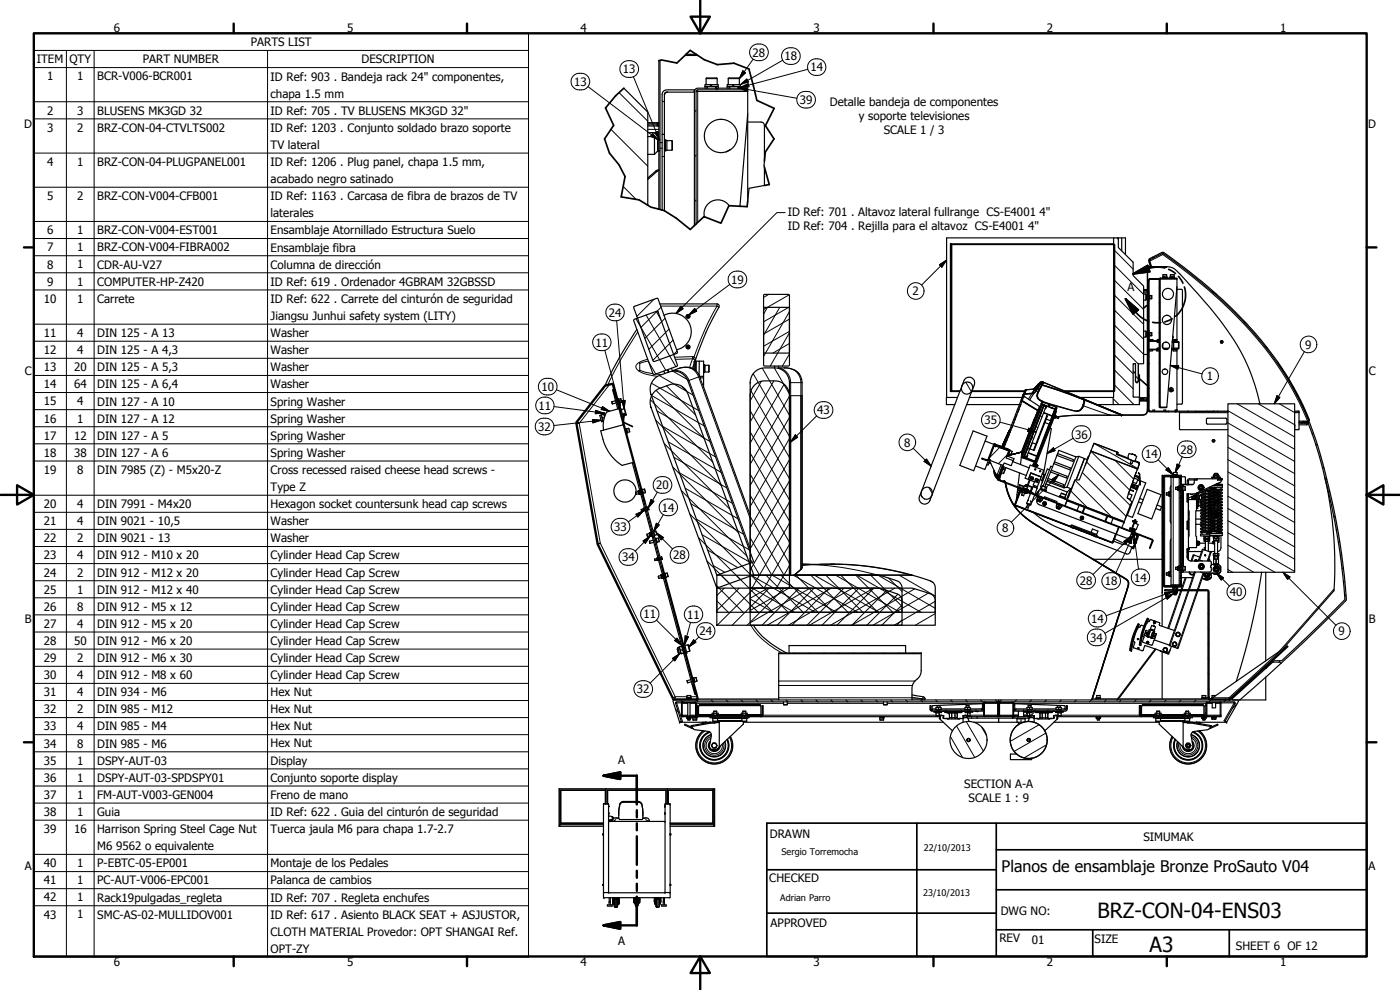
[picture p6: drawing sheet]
<svg xmlns="http://www.w3.org/2000/svg" width="420mm" height="297mm" viewBox="0 0 420 297" stroke-linecap="round" stroke-linejoin="round" font-family="sans-serif">
<defs><g id="words">
<g font-size="6.3">
<text x="329.4" y="275.4">BRZ-CON-04-ENS03</text>
<text x="345" y="285.6">A3</text>
</g>
<text font-size="4.8" x="300.6" y="261.8">Planos de ensamblaje Bronze ProSauto V04</text>
<g font-size="3.5">
<text x="34.2" y="9.6">6</text>
<text x="104.2" y="9.6">5</text>
<text x="174.2" y="9.6">4</text>
<text x="244.2" y="9.6">3</text>
<text x="314.2" y="9.6">2</text>
<text x="384.2" y="9.6">1</text>
<text x="75.2" y="13.9">PARTS LIST</text>
<text x="225.9" y="17">28</text>
<text x="11.1" y="19">ITEM</text>
<text x="20.8" y="19">QTY</text>
<text x="42.9" y="19">PART NUMBER</text>
<text x="108.5" y="19">DESCRIPTION</text>
<text x="186.9" y="22">13</text>
<text x="235.4" y="18.1">18</text>
<text x="243.2" y="21.4">14</text>
<text x="14.1" y="24.1">1</text>
<text x="23.1" y="24.1">1</text>
<text x="29.2" y="24.1">BCR-V006-BCR001</text>
<text x="81.2" y="24.2">ID Ref: 903 . Bandeja rack 24&quot; componentes,</text>
<text x="81.2" y="29.3">chapa 1.5 mm</text>
<text x="172.3" y="25.8">13</text>
<text x="14.1" y="34.4">2</text>
<text x="23.1" y="34.4">3</text>
<text x="29.2" y="34.4">BLUSENS MK3GD 32</text>
<text x="81.2" y="34.4">ID Ref: 705 . TV BLUSENS MK3GD 32&quot;</text>
<text x="240" y="31.2">39</text>
<text x="249.1" y="31.9">Detalle bandeja de componentes</text>
<text x="7.3" y="38.4">D</text>
<text x="14.1" y="39.5">3</text>
<text x="23.1" y="39.5">2</text>
<text x="29.2" y="39.5">BRZ-CON-04-CTVLTS002</text>
<text x="81.2" y="39.6">ID Ref: 1203 . Conjunto soldado brazo soporte</text>
<text x="257.7" y="36.1">y soporte televisiones</text>
<text x="265.2" y="40.3">SCALE 1 / 3</text>
<text x="410.6" y="38.4">D</text>
<text x="81.2" y="44.7">TV lateral</text>
<text x="14.1" y="49.8">4</text>
<text x="23.1" y="49.8">1</text>
<text x="29.2" y="49.8">BRZ-CON-04-PLUGPANEL001</text>
<text x="81.2" y="49.8">ID Ref: 1206 . Plug panel, chapa 1.5 mm,</text>
<text x="81.2" y="55">acabado negro satinado</text>
<text x="14.1" y="60">5</text>
<text x="23.1" y="60.1">2</text>
<text x="29.2" y="60.1">BRZ-CON-V004-CFB001</text>
<text x="81.2" y="60.1">ID Ref: 1163 . Carcasa de fibra de brazos de TV</text>
<text x="81.2" y="65.2">laterales</text>
<text x="236.4" y="64.8">ID Ref: 701 . Altavoz lateral fullrange CS-E4001 4&quot;</text>
<text x="14.1" y="70.3">6</text>
<text x="23.1" y="70.3">1</text>
<text x="29.2" y="70.3">BRZ-CON-V004-EST001</text>
<text x="81.2" y="70.4">Ensamblaje Atornillado Estructura Suelo</text>
<text x="236.4" y="69">ID Ref: 704 . Rejilla para el altavoz CS-E4001 4&quot;</text>
<text x="14.1" y="75.4">7</text>
<text x="23.1" y="75.4">1</text>
<text x="29.2" y="75.5">BRZ-CON-V004-FIBRA002</text>
<text x="81.2" y="75.5">Ensamblaje fibra</text>
<text x="14.1" y="80.6">8</text>
<text x="23.1" y="80.6">1</text>
<text x="29.2" y="80.6">CDR-AU-V27</text>
<text x="81.2" y="80.7">Columna de dirección</text>
<text x="14.1" y="85.7">9</text>
<text x="23.1" y="85.7">1</text>
<text x="29.2" y="85.7">COMPUTER-HP-Z420</text>
<text x="81.2" y="85.8">ID Ref: 619 . Ordenador 4GBRAM 32GBSSD</text>
<text x="219.4" y="85.2">19</text>
<text x="273.9" y="88.6">2</text>
<text x="338.4" y="87.4">A</text>
<text x="13.1" y="90.8">10</text>
<text x="23.1" y="90.8">1</text>
<text x="29.2" y="90.8">Carrete</text>
<text x="81.2" y="91">ID Ref: 622 . Carrete del cinturón de seguridad</text>
<text x="182.7" y="95.1">24</text>
<text x="13.1" y="101.1">11</text>
<text x="23.1" y="101.1">4</text>
<text x="29.2" y="101.1">DIN 125 - A 13</text>
<text x="81.2" y="96.1">Jiangsu Junhui safety system (LITY)</text>
<text x="81.2" y="101.2">Washer</text>
<text x="13.1" y="106.3">12</text>
<text x="23.1" y="106.2">4</text>
<text x="29.2" y="106.3">DIN 125 - A 4,3</text>
<text x="81.2" y="106.3">Washer</text>
<text x="178.7" y="104">11</text>
<text x="391.7" y="104.6">9</text>
<text x="7.4" y="112.6">C</text>
<text x="13.1" y="111.4">13</text>
<text x="22.2" y="111.4">20</text>
<text x="29.2" y="111.4">DIN 125 - A 5,3</text>
<text x="81.2" y="111.4">Washer</text>
<text x="410.8" y="112.6">C</text>
<text x="13.1" y="116.5">14</text>
<text x="22.2" y="116.5">64</text>
<text x="29.2" y="116.5">DIN 125 - A 6,4</text>
<text x="81.2" y="116.6">Washer</text>
<text x="162.5" y="117.3">10</text>
<text x="362.2" y="114.1">1</text>
<text x="13.1" y="121.6">15</text>
<text x="23.1" y="121.6">4</text>
<text x="29.2" y="121.7">DIN 127 - A 10</text>
<text x="81.2" y="121.7">Spring Washer</text>
<text x="161.6" y="122.9">11</text>
<text x="245.2" y="124.3">43</text>
<text x="13.1" y="126.8">16</text>
<text x="13.1" y="131.9">17</text>
<text x="22.2" y="131.9">12</text>
<text x="23.1" y="126.8">1</text>
<text x="29.2" y="126.8">DIN 127 - A 12</text>
<text x="29.2" y="131.9">DIN 127 - A 5</text>
<text x="81.2" y="126.8">Spring Washer</text>
<text x="81.2" y="132">Spring Washer</text>
<text x="161.5" y="129.3">32</text>
<text x="295.4" y="127.3">35</text>
<text x="322.6" y="131.6">36</text>
<text x="13.1" y="137.1">18</text>
<text x="22.2" y="137.1">38</text>
<text x="29.2" y="137.1">DIN 127 - A 6</text>
<text x="81.2" y="137.1">Spring Washer</text>
<text x="271.3" y="134">8</text>
<text x="343.6" y="137.5">14</text>
<text x="354.2" y="136.1">28</text>
<text x="13.1" y="142.2">19</text>
<text x="23.1" y="142.2">8</text>
<text x="29.2" y="142.2">DIN 7985 (Z) - M5x20-Z</text>
<text x="81.2" y="142.2">Cross recessed raised cheese head screws -</text>
<text x="81.2" y="147.3">Type Z</text>
<text x="196.9" y="146.8">20</text>
<text x="13.1" y="152.4">20</text>
<text x="23.1" y="152.4">4</text>
<text x="29.2" y="152.4">DIN 7991 - M4x20</text>
<text x="81.2" y="152.4">Hexagon socket countersunk head cap screws</text>
<text x="198.7" y="153.5">14</text>
<text x="13.1" y="157.5">21</text>
<text x="23.1" y="157.5">4</text>
<text x="29.2" y="157.5">DIN 9021 - 10,5</text>
<text x="81.2" y="157.6">Washer</text>
<text x="184.3" y="159.3">33</text>
<text x="300.8" y="159.7">8</text>
<text x="13.1" y="162.7">22</text>
<text x="13.1" y="167.8">23</text>
<text x="23.1" y="162.7">2</text>
<text x="23.1" y="167.8">4</text>
<text x="29.2" y="162.7">DIN 9021 - 13</text>
<text x="29.2" y="167.8">DIN 912 - M10 x 20</text>
<text x="81.2" y="162.7">Washer</text>
<text x="81.2" y="167.9">Cylinder Head Cap Screw</text>
<text x="202" y="167.8">28</text>
<text x="13.1" y="173">24</text>
<text x="23.1" y="173">2</text>
<text x="29.2" y="173">DIN 912 - M12 x 20</text>
<text x="81.2" y="173">Cylinder Head Cap Screw</text>
<text x="186.7" y="168.4">34</text>
<text x="13.1" y="178.1">25</text>
<text x="23.1" y="178.1">1</text>
<text x="29.2" y="178.1">DIN 912 - M12 x 40</text>
<text x="81.2" y="178.1">Cylinder Head Cap Screw</text>
<text x="324" y="175.4">28</text>
<text x="331.6" y="175.6">18</text>
<text x="340.3" y="174.5">14</text>
<text x="369.1" y="178.9">40</text>
<text x="13.1" y="183.2">26</text>
<text x="23.1" y="183.2">8</text>
<text x="29.2" y="183.2">DIN 912 - M5 x 12</text>
<text x="81.2" y="183.3">Cylinder Head Cap Screw</text>
<text x="193.1" y="185.5">11</text>
<text x="206.2" y="185.6">11</text>
<text x="7.4" y="186.9">B</text>
<text x="13.1" y="188.4">27</text>
<text x="23.1" y="188.3">4</text>
<text x="29.2" y="188.4">DIN 912 - M5 x 20</text>
<text x="81.2" y="188.4">Cylinder Head Cap Screw</text>
<text x="209.9" y="190.6">24</text>
<text x="327.5" y="186.9">14</text>
<text x="401.7" y="190.6">9</text>
<text x="410.8" y="186.9">B</text>
<text x="13.1" y="193.5">28</text>
<text x="22.2" y="193.5">50</text>
<text x="29.2" y="193.5">DIN 912 - M6 x 20</text>
<text x="81.2" y="193.5">Cylinder Head Cap Screw</text>
<text x="327.2" y="192.5">34</text>
<text x="13.1" y="198.6">29</text>
<text x="13.1" y="203.8">30</text>
<text x="23.1" y="198.6">2</text>
<text x="23.1" y="203.7">4</text>
<text x="29.2" y="198.6">DIN 912 - M6 x 30</text>
<text x="29.2" y="203.8">DIN 912 - M8 x 60</text>
<text x="81.2" y="198.6">Cylinder Head Cap Screw</text>
<text x="81.2" y="203.8">Cylinder Head Cap Screw</text>
<text x="13.1" y="208.9">31</text>
<text x="23.1" y="208.9">4</text>
<text x="29.2" y="208.9">DIN 934 - M6</text>
<text x="81.2" y="208.9">Hex Nut</text>
<text x="191.1" y="208">32</text>
<text x="13.1" y="214">32</text>
<text x="23.1" y="214">2</text>
<text x="29.2" y="214">DIN 985 - M12</text>
<text x="81.2" y="214">Hex Nut</text>
<text x="13.1" y="219.1">33</text>
<text x="23.1" y="219.1">4</text>
<text x="29.2" y="219.1">DIN 985 - M4</text>
<text x="81.2" y="219.1">Hex Nut</text>
<text x="13.1" y="224.3">34</text>
<text x="23.1" y="224.3">8</text>
<text x="29.2" y="224.3">DIN 985 - M6</text>
<text x="81.2" y="224.2">Hex Nut</text>
<text x="13.1" y="229.4">35</text>
<text x="23.1" y="229.4">1</text>
<text x="29.2" y="229.4">DSPY-AUT-03</text>
<text x="81.2" y="229.4">Display</text>
<text x="185.5" y="229.2">A</text>
<text x="13.1" y="234.6">36</text>
<text x="13.1" y="239.7">37</text>
<text x="23.1" y="234.5">1</text>
<text x="23.1" y="239.7">1</text>
<text x="29.2" y="234.6">DSPY-AUT-03-SPDSPY01</text>
<text x="29.2" y="239.7">FM-AUT-V003-GEN004</text>
<text x="81.2" y="234.6">Conjunto soporte display</text>
<text x="81.2" y="239.7">Freno de mano</text>
<text x="289.4" y="236.3">SECTION A-A</text>
<text x="13.1" y="244.8">38</text>
<text x="23.1" y="244.8">1</text>
<text x="29.2" y="244.8">Guia</text>
<text x="81.2" y="244.9">ID Ref: 622 . Guia del cinturón de seguridad</text>
<text x="290.7" y="240.5">SCALE 1 : 9</text>
<text x="13.1" y="250">39</text>
<text x="22.2" y="250">16</text>
<text x="29.2" y="250">Harrison Spring Steel Cage Nut</text>
<text x="81.2" y="250">Tuerca jaula M6 para chapa 1.7-2.7</text>
<text x="231.1" y="251.4">DRAWN</text>
<text x="29.2" y="255.1">M6 9562 o equivalente</text>
<text x="343.2" y="252.3">SIMUMAK</text>
<text x="7.4" y="261.1">A</text>
<text x="13.1" y="260.2">40</text>
<text x="23.1" y="260.2">1</text>
<text x="29.2" y="260.2">P-EBTC-05-EP001</text>
<text x="81.2" y="260.2">Montaje de los Pedales</text>
<text x="410.8" y="261.1">A</text>
<text x="13.1" y="265.3">41</text>
<text x="23.1" y="265.3">1</text>
<text x="29.2" y="265.3">PC-AUT-V006-EPC001</text>
<text x="81.2" y="265.4">Palanca de cambios</text>
<text x="230.9" y="264.6">CHECKED</text>
<text x="13.1" y="270.5">42</text>
<text x="13.1" y="275.6">43</text>
<text x="23.1" y="270.4">1</text>
<text x="23.1" y="275.6">1</text>
<text x="29.2" y="270.5">Rack19pulgadas_regleta</text>
<text x="29.2" y="275.6">SMC-AS-02-MULLIDOV001</text>
<text x="81.2" y="270.5">ID Ref: 707 . Regleta enchufes</text>
<text x="81.2" y="275.7">ID Ref: 617 . Asiento BLACK SEAT + ASJUSTOR,</text>
<text x="300.3" y="274.5">DWG NO:</text>
<text x="81.2" y="280.8">CLOTH MATERIAL Provedor: OPT SHANGAI Ref.</text>
<text x="231.3" y="278.2">APPROVED</text>
<text x="81.2" y="285.9">OPT-ZY</text>
<text x="185.5" y="283.7">A</text>
<text x="299.9" y="282.6">REV</text>
<text x="309.7" y="283.3">01</text>
<text x="328.5" y="283">SIZE</text>
<text x="370.9" y="285.1">SHEET 6 OF 12</text>
<text x="34.2" y="289.9">6</text>
<text x="104.2" y="289.9">5</text>
<text x="174.2" y="289.9">4</text>
<text x="244.2" y="289.9">3</text>
<text x="314.2" y="289.9">2</text>
<text x="384.2" y="289.9">1</text>
</g>
<g font-size="2.7">
<text x="234.5" y="256.6">Sergio Torremocha</text>
<text x="277.3" y="255.2">22/10/2013</text>
<text x="277" y="268.7">23/10/2013</text>
<text x="234.2" y="270.2">Adrian Parro</text>
</g>
</g></defs>
<g fill="#000">
<circle cx="211.5" cy="109.9" r=".18"/>
<circle cx="307.1" cy="118.5" r=".18"/>
<circle cx="307.3" cy="118.9" r=".18"/>
<circle cx="307.9" cy="116.9" r=".18"/>
<circle cx="310.6" cy="116.7" r=".18"/>
<circle cx="311.5" cy="115.6" r=".18"/>
<circle cx="312.9" cy="114.6" r=".18"/>
<circle cx="313.1" cy="114.7" r=".18"/>
<circle cx="301.3" cy="134.2" r=".18"/>
<circle cx="306.7" cy="135.6" r=".18"/>
<circle cx="310.5" cy="125.8" r=".18"/>
<circle cx="327.4" cy="135.4" r=".18"/>
<circle cx="336.5" cy="124.6" r=".18"/>
<circle cx="336.6" cy="124.5" r=".18"/>
<circle cx="352.9" cy="123.4" r=".18"/>
<circle cx="353.2" cy="123.1" r=".18"/>
<circle cx="388.5" cy="127.5" r=".18"/>
<circle cx="300" cy="143.3" r=".18"/>
<circle cx="306.5" cy="147.6" r=".18"/>
<circle cx="308" cy="147.6" r=".18"/>
<circle cx="319.6" cy="149.3" r=".18"/>
<circle cx="320.3" cy="150.1" r=".18"/>
<circle cx="320.3" cy="150" r=".18"/>
<circle cx="340" cy="158.5" r=".18"/>
<circle cx="340.7" cy="156.5" r=".18"/>
<circle cx="340.8" cy="156.5" r=".18"/>
<circle cx="341.4" cy="140.7" r=".18"/>
<circle cx="356.3" cy="150.4" r=".18"/>
<circle cx="356.3" cy="158.7" r=".18"/>
<circle cx="356.7" cy="158.7" r=".18"/>
<circle cx="364.5" cy="150.7" r=".18"/>
<circle cx="364.5" cy="151.2" r=".18"/>
<circle cx="365.4" cy="147.8" r=".18"/>
<circle cx="198.5" cy="167.7" r=".18"/>
<circle cx="340.2" cy="163.9" r=".18"/>
<circle cx="341.2" cy="161.1" r=".18"/>
<circle cx="356.3" cy="164.9" r=".18"/>
<circle cx="356.3" cy="165.5" r=".18"/>
<circle cx="341.4" cy="188.4" r=".18"/>
<circle cx="343.5" cy="187.9" r=".18"/>
<circle cx="344.2" cy="186.8" r=".18"/>
<circle cx="344.3" cy="190.8" r=".18"/>
<circle cx="204" cy="216.7" r=".18"/>
<circle cx="304.2" cy="215" r=".18"/>
<circle cx="308.2" cy="213.9" r=".18"/>
<circle cx="363.5" cy="217.7" r=".18"/>
<circle cx="368.1" cy="216.7" r=".18"/>
<circle cx="168" cy="247.4" r=".18"/>
<circle cx="181" cy="250.2" r=".18"/>
<circle cx="181.1" cy="241.3" r=".18"/>
<circle cx="182.6" cy="241.3" r=".18"/>
<circle cx="182.7" cy="244" r=".18"/>
<circle cx="184" cy="245.5" r=".18"/>
<circle cx="185.7" cy="244" r=".18"/>
<circle cx="192.9" cy="244" r=".18"/>
<circle cx="199.5" cy="244" r=".18"/>
<circle cx="199.5" cy="241.9" r=".18"/>
<circle cx="199.6" cy="241.3" r=".18"/>
<circle cx="201.1" cy="241.3" r=".18"/>
<circle cx="201.2" cy="250.2" r=".18"/>
<circle cx="214.2" cy="247.4" r=".18"/>
<circle cx="181" cy="265.3" r=".18"/>
<circle cx="181.2" cy="269.3" r=".18"/>
<circle cx="183.9" cy="271" r=".18"/>
<circle cx="184" cy="270.8" r=".18"/>
<circle cx="184" cy="271.1" r=".18"/>
<circle cx="184.1" cy="269.7" r=".18"/>
<circle cx="184.1" cy="269.6" r=".18"/>
<circle cx="184.2" cy="269.4" r=".18"/>
<circle cx="184.2" cy="269.8" r=".18"/>
<circle cx="184.2" cy="271.1" r=".18"/>
<circle cx="184.2" cy="270.8" r=".18"/>
<circle cx="185.3" cy="269.4" r=".18"/>
<circle cx="185.3" cy="269.8" r=".18"/>
<circle cx="185.3" cy="271.1" r=".18"/>
<circle cx="185.3" cy="270.8" r=".18"/>
<circle cx="185.4" cy="269.6" r=".18"/>
<circle cx="185.4" cy="269.7" r=".18"/>
<circle cx="185.5" cy="270.8" r=".18"/>
<circle cx="185.7" cy="271.1" r=".18"/>
<circle cx="190.3" cy="270.7" r=".18"/>
<circle cx="190.5" cy="270.4" r=".18"/>
<circle cx="190.5" cy="270.7" r=".18"/>
<circle cx="190.6" cy="270.7" r=".18"/>
<circle cx="190.6" cy="270.4" r=".18"/>
<circle cx="190.7" cy="271.5" r=".18"/>
<circle cx="191.1" cy="271.8" r=".18"/>
<circle cx="191.7" cy="270.7" r=".18"/>
<circle cx="191.7" cy="270.4" r=".18"/>
<circle cx="191.9" cy="270.7" r=".18"/>
<circle cx="196.6" cy="271" r=".18"/>
<circle cx="196.6" cy="270.8" r=".18"/>
<circle cx="196.6" cy="271.1" r=".18"/>
<circle cx="196.8" cy="269.7" r=".18"/>
<circle cx="196.8" cy="269.6" r=".18"/>
<circle cx="196.9" cy="269.4" r=".18"/>
<circle cx="196.9" cy="269.8" r=".18"/>
<circle cx="196.9" cy="271.1" r=".18"/>
<circle cx="196.9" cy="270.8" r=".18"/>
<circle cx="198" cy="269.4" r=".18"/>
<circle cx="198" cy="269.8" r=".18"/>
<circle cx="198" cy="270.8" r=".18"/>
<circle cx="198" cy="271.1" r=".18"/>
<circle cx="198" cy="269.6" r=".18"/>
<circle cx="198.1" cy="269.7" r=".18"/>
<circle cx="198.2" cy="270.8" r=".18"/>
<circle cx="201.2" cy="265.3" r=".18"/>
</g>
<g fill="none" stroke="#000" stroke-width=".36">
<path d="M197.7 18.2v44.6M198.1 18.1v44.8M205.6 16.6h3.8M205.9 16.3h3M187.2 26.5l7.2 7.1v28M194.4 39.8h3.3M194.4 37.8h3.3M194.4 36.8h3.3M199.1 27.3l1-.3h8.3v.6h-8.3l-.6 .4-.1 12.3h-.7v-12zM200.4 27.6l-.6 .3-.4 .7M208.4 27h.1M209.4 27a.36 .36 0 0 1-.1 .4 .36 .36 0 0 1-.4 .1"/>
<path d="M211.6 25.9h4M211.9 25.4v-1.8l.2-.2h3l.1 2M212.3 26.4l-.2-.1 .2 .2M213.2 25.4l.3 .5M213.2 25.4h.1M213.2 25.4h-1.6v1.1M213.3 25.4h2.2l.1 1.1M213.3 25.4l.4 .5M214.8 26.4l.3-.1-.3 .2M218.2 25.9h4M218.6 25.4v-1.8l.2-.2h3l.1 2M219 26.4l-.3-.1 .3 .2"/>
<path d="M219.8 25.4l.3 .5M219.8 25.4h.2M219.8 25.4h-1.5l-.1 1.1M220 25.4h2.2v1.1M220 25.4l.3 .5M221.5 26.4l.2-.1-.2 .2M224.4 27v7.1l-2.3 27.8M224.4 34.1v26.3l.4-3.9 4.6-.9v-5.4l-.1-13-.3-.3-.6-.3h-4M194.4 41h2M194.4 46.3h2M196.4 41v5.3M196.4 41l1 1v3.3"/>
<path d="M197.4 45.3l-1 1M197.4 45.3h.7M197.7 51.1l-3.3 2.7M197.7 50.9l-.7 .3-2.6 2.2M198.1 44.5h.6M198.1 42.8h.6M198.1 42h-.7v3.3M198.7 40.3v22.7M199.4 40.3v22.9M199.4 42h.3v3.3h-.3M199.7 42.1h.4v3.1h-.4M200.1 42.2h1.5l.2 .2v2.6l-1.7 .1"/>
<path d="M219.3 44.9l-1.4 .7M208.9 67.2v-39.9l.5-.3h15v-.5h-15l-.9 .5-.1 40.7M218.8 61.7a4.1 4.1 0 0 0-5.1-1.4 4.1 4.1 0 0 0-2.3 4.7M285.2 73.2v44.3M285.5 73.4v43.9M285.6 73.4v43.9M334.2 73.4h-48.7l-.3-.2h49v44.3h-14.4M334.2 71.4h1.4v2.9l4.5 4.3v4.1l3.1 3.1v23.3h-1.6v5.2a.42 .42 0 0 1-.4 .4 .42 .42 0 0 1-.4-.4v-5.2h-.7v10h1.9v2.3h-7.9l.1-3.9 .3-.2v-43.9l-.3-.2zM334.2 71.4h-50.1v47.9M334.4 73.4v43.9M335.6 71.4h1v3.9M336.6 71.4h1.2v5"/>
<path d="M344.9 77.7l4.1-2a135.9 135.9 0 0 1 35.6 34.5 79.9 79.9 0 0 1 8.3 15.9l-.4 .6h-1.4v-.3h1.7a100.7 100.7 0 0 0-27.6-37.6 147.8 147.8 0 0 0-16.3-12.7l-3.9 1.9 .5 1.9h-.3l-.4-1.5zM345.2 79.9v.1M345.5 79.9l.1 .1M190.3 92l6.8-2.5 .3 .1 5.9 16-.1 .4-6.8 2.5-.3-.1-5.9-16zM190.3 95.9l6.8-2.5 .3 .1 5.9 16-.1 .4-6.8 2.5-.3-.1-5.9-16.1zM191.1 98.8a124.8 124.8 0 0 0-9.5 16.7M198 91.2h17.2l.5 .2v.8a83 83 0 0 0-7.2 16.3v-.1M199.3 94.6a5.6 5.6 0 0 1 7.8 3 5.6 5.6 0 0 1-4 7.3M206.4 94.8v.2M206.4 94.8h.2M206.4 95h.2M206.6 94.8v.2"/>
<path d="M206.6 94.9v.1M206.6 94.9l-.2-.2-.2 .3 .3 .2 .1-.2M229.2 88.4l7.4-.1 .3 .2v17.1l-.2 .3-7.5-.1zM229.2 92.3l7.4-.1 .3 .2v17.1l-.2 .3-7.5-.1zM343.2 87.2h1.1M343.2 86.9h1.1M343.2 87.9h1.1M343.2 92.4l1.1-.8-1.1 1M343.2 88.3h.7M343.2 90h.7M343.2 99.4h.7M343.9 88.3v1.7"/>
<path d="M343.9 99.4v1.7M343.9 88.3l.3 .3v1.1M343.9 99.4l.3 .3v1.1M344.2 89.7l-.3 .3M344.2 89.7h.1M344.3 89.4h.3M344.3 88.9h.3M344.3 100h.3M344.3 80l5.8 .2zM344.3 88.6l-.1 1.1M344.3 99.7l-.1 1.1M344.6 88v13.4"/>
<path d="M344.8 83.7l3.1-.1v.2l-3 .1v4.1h-.3v-3.9zM344.9 88v13.4M344.9 88.6v1.1M344.9 99.7h.2v1.1M345 88.6l.7 .2-.1 .8-.6 .1M345 99.7l-.1 1.1M345.1 88.6v1.1M345.1 99.8h.6v.9l-.7 .1M345.2 83.8l-.3 .3M347.9 83.6h.1M347.9 83.5l5.3-.1-5 .2-.2 .2v38.2l.2 .2h1.9v.1h-1.9l-.3-.3zM348.2 83.6l-.2 .2"/>
<path d="M348.9 83.2h1.4M349 83.1v-.7h1.1v.7M349.2 83.4h.1M349.5 83.1h.1M349.5 83.1l.1 .1M349.5 83.1h-.6v.3M349.5 83.1h.7l.1 .3M350 83.4h.1M350.1 80l2 .5a136.3 136.3 0 0 1 16.6 19.1 57 57 0 0 1 9.4 21.6M351.1 83.2h1.4M351.2 83.1l.1-.7h1.1v.7M351.4 83.4h.1"/>
<path d="M351.7 83.1h.1M351.7 83.1l.1 .1M351.7 83.1h-.6v.3M351.7 83.1h.8v.3M352.2 83.4h.1M353.2 83.6v2.4l-3.1 36.3M353.2 86.8h1.3l.4 .3v33.8l-.4 .4h-1.3M353.2 86v16.2M181.5 115.6l2.2-.6 .3 .1 .6 2-.4 .1 .6 2.1-.3 .1-.7-2.5 .4-.1-.4-1.5-2.1 .5-8.5 11.1 6.4 36.4 22.4 46 .6 .4h6.6l-.3-1.4-.4 .1-.6-2.5 .3-.1 .6 2.2 .3-.1 .5 1.8-.3 .3h-7.3l-22.8-46.6-6.4-36.5zM184.3 117.3l.3-.1 9 33.1-.4 .1zM184.5 119.4l.9 3.3M184.6 117.1v.1"/>
<path d="M185.3 119.8l.2-.1 .3 1.1-.2 .3M185.5 119.7a.76 .76 0 0 1 .4 1l.1 .2-.2 .1M185.7 119.8l.6-.1 .3 1-.6 .1M196.4 117.6l1.2-.9 3.2-1.2a4.4 4.4 0 0 1 5.6 2.7l19.8 54.3-11.1 4-19.7-54.3a4.5 4.5 0 0 1 1-4.6zM196.7 113.3l1.3-.7 2.8-1a4.4 4.4 0 0 1 5.6 2.7l19.8 54.3-11.1 4-19.7-54.3a4.5 4.5 0 0 1 1.3-5zM199.2 111.3l.3 .8M200.3 110.9l.2 .8M200.5 110.9l.3 .7M201.5 110.5l.3 .9M201.8 111.3l1.7-.7a4.7 4.7 0 0 1 6.1 1.5M206.4 104v.2M206.4 104h.2"/>
<path d="M206.4 104.2h.2M206.6 104v.2M206.6 104.1v.1M206.6 104.1l-.2-.2-.2 .3 .3 .2 .1-.2M208 109.9h.3M208.3 109.2l-.5 1.4M208.5 108.5h.1M208.6 108.5v2.5M209 108.5h-.7v2.3M209.8 112.6l.3 .6M209.9 108.4h-.9l-.1 2.9M209.9 108.4h1.3l-.1 4.5"/>
<path d="M209.9 108.4l-.1 4.2M210 112.9h1.1M210.1 113.4h1M211.1 116.1l14 38.5M211.1 113.4v2.7M211.1 112.9v.5M211.2 109.4h.2v2.4h-.2M211.4 109.9h.1M211.4 111.3h.1M211.5 109.6l1.3 .1v1.8l-1.3 .1zM226.4 111.7l.8-.7 1.4-.5 3.9-.1a4.4 4.4 0 0 1 4.4 4.4v57.8h-11.8v-57.8l.5-1.9zM226.4 115.6l.8-.7 1.4-.5 3.9-.1a4.4 4.4 0 0 1 4.4 4.4v57.8h-11.8v-57.8l.5-1.9z"/>
<path d="M232.5 109.8v.6M233.6 109.8v.7M233.6 110.4h1.8a4.6 4.6 0 0 1 5.3 4.4v55.4M287.4 119.3h-3.4v2.1h2.6M288.1 117.3h-2.6l-.3 .2h2.8M289 115.3a1.76 1.76 0 0 1 2.9 .7 1.76 1.76 0 0 1-2 2.2 1.8 1.8 0 0 1-.9-2.9zM289.6 113.7a1.75 1.75 0 0 1 2.4 0 1.75 1.75 0 0 1 .2 2.4l-12.8 33.2a1.86 1.86 0 0 1-1.2 1.8 1.86 1.86 0 0 1-2.1-.6 4.2 4.2 0 0 1 .6-3.5zM290.9 119.3h15.9M291.6 117.5h15.8M291.7 117.3h15.8M306.6 119.7l-5.6 14.5M306.6 119.7l.2 .6"/>
<path d="M307.1 118.5v.2M307.1 118.5l-.5 1.2M307.2 118.5l-.5 1.3 .1 .4M307.2 118.5l.1 .4M307.3 118.2l-.1 .3M307.3 118.9l4.7 3-.5 1.2M307.4 118.2l-.3 .3M307.5 117.2l-.4 1.3M307.5 117.9l-.1 .3M307.7 117.5l-.1 .2M307.8 117.2v.2M307.9 117h.1"/>
<path d="M307.9 116.9l-.4 .3M307.9 116.9l-.5 1.3M309.8 118l-2.4 .2M310.3 118l-1.3 2M310.4 116.6l-.1 .2M310.5 116.5l-.1 .1M310.5 116.5l-.2 .3M310.6 116.7l-.8 1.3M310.6 116.7l-2.7 .2M310.9 117.2l-.4 .6-.7 .2M310.9 117.1v.1M311.1 116.9l.1-.2-.3 .5"/>
<path d="M311.1 116.6l-.5 .1M311.1 115.8l-.7 .8M311.1 116.8l-.3 .6M311.4 119.3h.1M311.5 115.6l.1 .1M311.5 115.6l-.6 1.6M311.6 117.5h.1M311.6 115.5l.6-.2-.6 .4zM311.6 115.7l-.8 1.9-.4 .4-3 .3-.2 .2M311.7 117.3h.1M311.9 116.7l-.7 2a1.77 1.77 0 0 0 1.3 1.7l10.2 3a2.53 2.53 0 0 0 2.7-2.3l.2-1.1M311.9 116.7l-.6 1.8a1.67 1.67 0 0 0 .9 1.6l1 .5"/>
<path d="M312 115.4l-1.1 2.1M312.1 114.8l-1 1M312.2 115.4l.4 .1M312.2 115.3l-.7 .3M312.2 115.3v.1M312.2 115.3l.4 .1M312.3 115.2l-.1 .1M312.6 115.4v.1M312.7 115.6l12.5 4.4M312.7 115.6l-1.1 2.2M312.7 115.5l6.4 2 6.2 2.4M312.7 115.6l-1.1 2-.2 1a1.57 1.57 0 0 0 1.1 1.7l8.5 2.6a3.1 3.1 0 0 0 3.2 .1l.8-1.4 .4-1.6h-.2"/>
<path d="M312.7 114.7l-.1 .2M312.7 115.5v.1M312.8 115.5l-.1 .1M312.9 114.6l-.9 .2-1.5 1.7M312.9 114.6l-.7 .7M312.9 114.6l.2 .1M312.9 114.6h-.1M312.9 114.6a1.65 1.65 0 0 0-1.7 1.1l-.9 1.1M313 115l-1.1 1.7M313.1 114.7l-.5 .7M313.1 114.7l-.5 .8M313.2 114.7l12.2 5.1z"/>
<path d="M313.2 114.7l-.5 .8M319.3 117.3h14.9M324.1 119.3h10M324.2 119.4l1.1 .5M325.3 119.9h.1M325.3 119.9l-.1 .1M325.4 119.9l11.2 4.6M325.4 119.9v.1M340.1 111.4l.7 .6M341.7 112.5h.3v8.9M341.7 109.1v5.2a.45 .45 0 0 1-.5 .4 .45 .45 0 0 1-.4-.4v-5.2M342 120h2.3"/>
<path d="M342 119.5h1.1v.3h-1.1M342 113.7l2.3 1.9M342 113.6l2.3 2M342 119.3h2.3M343.2 106.4h1.1M343.2 101.1h.7M344.2 100.8l-.3 .3M344.2 100.8h.1M344.3 100.5h.3M344.6 101.4h.3v5.5h-.3zM344.6 106.9v11.8M344.6 118.7h.3l.1 4.6 5.6 .1v.2h-5.5l-.4-.2z"/>
<path d="M344.9 106.9v11.8M344.9 102.2h2.8v.2h-2.8M344.9 104.8h2.8v.2h-.5M344.9 105h2.3M345.2 105l-.3 .3h1v-.3M345.2 102.2l-.3-.3h1.1v.3M347.1 102.4h.2v.4h.6M347.1 105h.1M347.2 105v.3h.7M347.7 102.2h.2M347.7 104.8h.2M347.7 102.4h.2"/>
<path d="M347.7 105h.2M347.9 101.9h-.6v.3h-.2M347.9 104.4h-.6v.4h-.2M349 103.1v1.3M349.3 104.7h1.2M350.8 116.6l.7-.4 .6 .4v.7l-.6 .3-.7-.3zM351.6 104.8h1.6v.2h-1.6M351.8 102.2h1.4v.2h-1.4M351.9 102.4l1.9 .2v2l-1.5 .1M351.9 100.8l.3 .4-.3 .4M352.1 105v.3h1.1v-.3M352.1 104.7l-.2 .1"/>
<path d="M352.3 102.7h1.4v1.8h-1.4zM352.3 102.5l-.2 .2v1.8l.2 .2h-.7M352.4 102.4l.2 .1M352.6 104.7l-.2 .1M353.2 101.9h-1v.3M353.2 102.4v.1M353.2 104.7v.1M353.2 105.3v17.7M180 124.7l.4-.1 .5 1.8-.4 .1zM180.6 124.4l.2 1.1M180.6 124.4l-.2 .2M180.8 125.5l.3 1"/>
<path d="M180.9 126.4l.2 .1M181.1 126.5h.1M181.1 124.3l.3 .9M181.1 124.3h.2M181.1 124.3l-.5 .1M181.4 125.3l-.6 .2M181.6 124.5l-.1-.6a.66 .66 0 0 0 0 1.1M183.7 120.5l.1 .7M184.8 120.2l-1.1 .3M184.9 120.9l-1.1 .3M185.7 122.6l-3.6 1a8.2 8.2 0 0 0-1 5.5M186.1 122.7l.2-.1 .1 .2 .6 2.3-.2 .1"/>
<path d="M186.4 122.9l1.1-.2 .4 1.8-.6 .2M187 127.2l-.1 .3-6.6 1.8a15 15 0 0 0 4.9 9.3l1.5 1 3.4-.9M187 126.2l.2-2.2v2.6l2.6 1.4-2.6-1.2M187.2 124.8h-.2M187.9 128.6h.2l.3 1.2-.2 .1M187.9 128.6l-.2 .1M187.9 128.6l.3 1.3M188.1 128.7l.6-.2 .3 1-.6 .2M188.2 129.9h-.1M189.7 138.8l2.3 8.3M290.1 121.4h15.8M292 129.3l4.2 1.6-4 10.3-4.2-1.6z"/>
<path d="M294.8 137.5l-.1 .2M294.8 137.5l.3 .1v.2l-.4-.1zM295.1 137.8l.7 .3M295.1 137.6l.7 .3M295.6 132.3l2.6 1M296.7 138l-1.1 2.9-2.8-1.1M296.8 138.9l.6 .2M296.9 138.1l1.9 4 .9 .5M296.9 138.6l.3 .1M297 138.3l-.4 1.3-.5-.2M297.3 138.9l-.4-.2v.2M298.3 133.1l.2 .1-1.8 4.8-.3 .2-.6-.1v-.2h.7z"/>
<path d="M298.4 133.6l.4 .4 .1-.2 3.8 1.5-.7 2.1 2.1 .8-.6 1.5-2.1-.8-.3 .8-3.9-1.5 .1-.2-.3-.2-.1 .3-.2-.1zM298.4 133.4l4.4 1.7 .1 .5-.4 1.1h-.2l.4-1.2-.1-.3-4.2-1.6zM298.5 133.2l3.7 1.4M298.5 133.2l.1 .3M299.8 133.9v-.2l.5 .2v.2l.5 .2M299.8 134.1l1 .4M300.8 139.6l-1.5 3.9M300.9 140l7.1 2.7M301 139.6l-1.5 4M301.6 133.6l-.2 .3M301.8 133l-.1 .3M301.8 132l-1 2"/>
<path d="M301.8 134.7h.4M302.2 132l-.2 .6M302.2 134.6l.5 .2-.1 .2M302.2 134.7v.1M302.4 136.2h.1M302.5 136.7l-.3 .1 2.1 .8-.3 .9M302.5 136.7l4.2-1.1-.5 3.8M302.5 135.2h.1M302.6 134.9l.2 .1M302.7 136.3h.1M302.8 130.5l-.3 .7M302.8 135v.1"/>
<path d="M302.8 135h.2M303 135l.1 .1M303 135l-.1 .2M303 129l-.5 1M303.1 128.9l-2.4 5.1 1.9-4.2M303.1 135.1l-.4 1.2M303.1 135.2l.6 .3-.4 .9-.6-.2M303.3 129.1l-.2 .7M303.9 127.8l-.3 .6M304 138.5l4.9 1.9M304.3 126.7l-.2 .6M304.7 125.6l-.2 .4"/>
<path d="M305.1 124.5l-.2 .6M305.8 122.7l-.3 .9M306.4 121.4l-.3 .6M306.6 136.4l6.1-15.9 .2 .1-6.4 16.7M306.7 135.6l-4.2 1.1M306.7 136.8l.2 .1-.1 .2M306.7 135.6v.1M306.8 120.3l-5.5 13.9M306.8 120.3l-.2 .4M306.8 120.3l4.7 2.9M306.8 120.2v.1M306.8 137.1l3.7 1.4-.1 .2-3.5-1.3z"/>
<path d="M306.8 120.2l4.7 2.9M307.3 137.1l.7 .2 .5-.7-.5 .9zM307.5 136.9l-.1 .2M307.9 137.4l2.8 1M307.9 135.7l-.6 1.4M308.1 137.4l2.6 1M308.6 135.9l2.6 1M308.6 135.8l2.6 1M309.2 139.6l4 1.5-.7 2-3.2-1.2-.7 1.9-.9-.3zM310.2 126.9l-.2 .1M310.5 125.8l-3.8 9.8M310.5 139.1l-.3-.1-.2 .5 .3 .2"/>
<path d="M310.5 139.1l-.2 .7M310.5 139.1h.1M310.6 138.5h-.1M310.8 138.4h.1M310.8 138.4h-.1M310.9 133.2l-1.1-.4-.7 1.9 1.1 .4M310.9 139.9v.1M310.9 140l.2 .1M311 139.8l-.1 .2M311 139.8l.1 .1M311 139.2l-.3 .8M311 139.3l-.2 .6"/>
<path d="M311.1 139.5l-.1 .3M311.1 139.5l.1 .1M311.1 139.9v.2M311.2 139.9l.1 .1M311.2 139.3l-.1 .2M311.2 139.3l-.1 .1M311.2 139.3l.1 .1M311.2 139.6l-.1 .3M311.3 139.6h.2M311.3 139.4l-.2 .7M311.3 139.4l-.1 .2M311.5 123.2l-1 2.6"/>
<path d="M311.5 139.6l-.2 .4M311.5 123.1l-4.8 12.6M311.5 123.1v.1M312.4 133.9l-1.8 4.5M312.5 134l-1.7 4.4M312.5 123.7l-4.5 11.8M312.8 121.4l.4 .2-5.9 15.4-.4-.1zM312.9 120.6l4.1 1.6M313 122.5l-5.4 14.1M313.2 123.9l2.6 1M313.2 123.8l2.7 1M313.3 121.8l.6 .2-5.8 15.2-.6-.3z"/>
<path d="M313.3 121.5l-.7 2M313.3 121.4l.8 .4-.3 .9 .2-.8zM313.4 121.6l-.1 .2M313.6 126.8l1.3 .5M313.9 121.7l1.7 .6M314 125.8l1.3 .5M314.1 121.8l1.5 .6M314.1 124.7l.3 .1-4 10.4-.2-.1zM315.1 128.6l.1-.1 .3 .2-2.4 13.7M315.2 127l-5 13M315.3 126.6l-.2 .4M315.6 122.3l1.1 .6z"/>
<path d="M315.7 126.4l-5.3 13.6M315.9 126.5l-5.3 13.6M315.9 125.1h.1M316.2 124.5l-.3 .6M316.2 123.9l-3.7 10.1zM316.3 139.1l-.8 2M316.3 125.3l.4 .1M316.4 125.3l.3-.7-.2 .7M316.5 138.6l4.7 1.8-.2 .5-4.7-1.8M316.5 138.6l-.2 .5M316.6 125.2h.1M316.6 125.2l.1 .1"/>
<path d="M316.6 122.8l-.4 1.1M316.7 124.9l-.1 .3M316.7 124.9h.2M316.7 122.9l-.4 1M316.7 125.3v.1M316.8 125.3l.8 .3M316.8 124.7l-.1 .2M316.8 124.7l-.1 .1M316.8 124.7l.1 .1M316.9 123.3l.2 .1-1.2 3.1-.2-.1zM316.9 123.3l.3-1-.2-.1-1.6 4.4M316.9 124.9l-.2 .4"/>
<path d="M316.9 125l.8 .3M316.9 124.8l-.2 .6M316.9 124.8v.1M317.2 136.6l-.7 2M317.4 136.1l.4-1 5.1 2M317.4 136.1l4.8 1.8-.2 .6-4.8-1.9M317.4 136.1l-.2 .5M317.7 125.3l-.1 .3M317.7 125.3h.1M322.9 137.1l-3.6 9.3M323.8 136.9l2.6 1M323.8 136.9l-.9 .2"/>
<path d="M323.8 136.9l-3.6 9.3M325.1 121.4l-.1 .1M325.1 121.4h.2M325.2 121.5l-.8 1.4-1.2 .4M325.4 120l11.1 4.6M325.4 120l-.3 1.4M325.4 137.6l-2.5 6.4M326.7 137.1l-.5 .8M327.2 135.7l-1.5 3.9M327.4 135.4l14 5.3-3.1 8.7 1.4 1.1-2.3 6-17.1-6.5 2.3-6h1.3zM327.4 135.3v.1M328.2 133.3l-.3 .7"/>
<path d="M328.3 133l6.8 2.6 .2 .1-.3 .6 6.9 2.7-.5 1.7-14-5.4zM328.7 133.1l.6 .3M329.2 121.4h4.9M329.3 133.4h.1M329.3 133.4l5.8 2.2M335.2 135.6l.1 .1M335.3 135.7l-.2 .6M335.3 135.7l.3 .1-.2 .4 3.1 1.2M336.3 124.5h.3M336.3 124.5h.4zM336.5 124.5h.2M336.5 124.6h.2"/>
<path d="M336.6 124.5h.1M336.7 124.5h5.9a1.54 1.54 0 0 0 1.7-2.1l.1-42.4v42.5a1.74 1.74 0 0 1-.5 1.8 1.74 1.74 0 0 1-1.9 .3h-5.3M336.7 124.6h-13.5l-5.9 .5M338.9 136l1.8 .5-.1 .2 .6 .2-.7 1.6-.4-.2-.4 .9-.5-.2 .3-1-1-.4zM339.7 136.2v.1M339.8 136.2l.1 .1M340.5 136.5h.1M340.6 138.2l1.3 .6v.5l-.3 .8M340.7 136.6v.1M341.6 138.9l.3 .1-.3-.1M342 121.4h.1M342 120.3h2.3"/>
<path d="M344.9 123l.3 .4M346 123.4v-.4h.5v.4M348 122l.2 .2M349.3 123.4v-.4h.6v.4M350.6 123.4h8.1M350.6 123.6h8.1M353.1 123.3l-.2 .1M353.2 123.1l-.1 .1M353.2 123l-.3 .4 .3-.4h-.6v.4M353.2 123v.1M354 123.6l.1 5.3h14.4M358.7 123.4h5.6v.2h-5.6z"/>
<path d="M362.2 125.6l5.8-.1 .2 .3v1.1l-.3 .4-5.6-.1-.2-.3zM364.3 123.6h4.2M364.3 123.4h4.2M368.5 121.2h20v50.5h-20zM388.5 123.4h1.4v.2h-1.4M389.9 123.6l-.1 5.3h-1.3v-1.4M389.9 126.4h1.2M389.9 126.7h.8M389.9 127.1h.8M390.7 126.7l1.8 .1-.2 .3h-1.6zM392.5 126.8l-.3 .7M190.8 147.7l.2 .6"/>
<path d="M190.9 147.6a3.3 3.3 0 0 0-4.5-3.3 3.3 3.3 0 0 0-1.2 5.5 3.3 3.3 0 0 0 5.5-1.3l.1-.5M191.5 147.3h.2l.2 .9h-.2zM191.5 147.5l-.7 .2M191.7 148.1l-.7 .2M191.7 147.2l.2 .5M191.7 147.2v.1M191.9 147.7l.1 .6M191.9 148.2l.1 .1M192 147.1l.1 .5M192 147.1h.1M192 147.1l-.3 .1M192 148.3h.1"/>
<path d="M192 147.1l.3 1.1M192.1 147.6l.2 .6M192.1 147.6l-.2 .1M192.2 147.3h-.1M192.3 148.2l1.1 4.2M192.3 146.9l-.2 .1 .3 1.2h.2M192.3 148.2l-.3 .1M192.3 148h.1M192.5 152.8l.1 .5M192.6 146.8l.3 .2 .2 1.1h-.2M193 152.6h.2l.2 .6h-.2zM193 152.7l-.5 .1"/>
<path d="M193.1 153.1l-.5 .2M193.2 150.4l5.3 19.5M193.2 152.5h.1M193.3 152.5l.1 .3M193.4 152.8l.1 .4M193.4 146.7l.1 .1M193.4 146.7l-.6 .2M193.4 153.2h.1M193.4 152.4l.1 .4M193.4 152.4l.3 .7M193.4 152.4l-.1 .1M193.5 146.8l.2 1-.6 .2"/>
<path d="M193.5 152.8l.1 .4M193.5 152.8h-.1M193.6 150.3l5.2 19.5M193.6 153.2l1.8 6.5M193.6 153.2h-.1M193.7 153.2h-.1M193.7 153.1v.1M193.7 152.2l.3 1M193.7 152.5l-.1 .1M193.8 153h-.1M194.2 152.8l.5 .2M194.5 152.1l-.4 .3"/>
<path d="M194.5 152.1l.2 .9M194.8 159.9h.3l.2 .9-.2 .1zM195.1 159.8l.2 .5M195.1 159.8v.1M195.4 159.7l.1 .6M195.4 159.7l-.3 .1M195.4 159.7l.1 .1M195.4 159.7h.1M195.5 159.8l.2 1M195.6 159.9h-.1M195.7 159.5l-.1 .3 .2 1h.2M196 159.4h.2l.3 1.3h-.1"/>
<path d="M196.2 159.5l.6-.2 .1 .3 .2 .8-.6 .2M277 146.7a1.75 1.75 0 0 1 2.8 .8 1.75 1.75 0 0 1-1.7 2.3 1.76 1.76 0 0 1-1.6-1.2 1.76 1.76 0 0 1 .5-1.9zM298.4 141.2v1.1l.9 1.3M298.4 141.3l.4 1.1M298.4 141.6l.4 .8 .7 .6-.5-.4M299.3 143.5l.3 .6M299.3 143.5l.2 .1M299.5 143.6l.2 .3M299.6 144.1l6.1 2.3M299.6 144.1l.1-.2 9.7 3.7M299.7 143.1l.3 .2M299.7 143.1l.3 .1"/>
<path d="M299.7 143.1l.3 .2 .1 .7M300 143.3l.1 .7M300 143.3l.5-1.4-.5 1.4 .1 .7M300.2 141.8l.2 .1M300.7 140.6l.2 .1M300.7 140.5h.2M300.8 140.7h.2M300.9 140.7l-.5 1.2M300.9 144.3l.7 .1 .1 .2M301 140.8l.6 .3-.3 .8-.2 .2-.5-.2M301 140.7l-.5 1.3-.1-.1M301 140.6v.1"/>
<path d="M301.1 140l-.2 .5M301.2 144.4l.3 .1M301.3 140.1l-.2 .5-.2-.1M301.4 144.4l.3 .2zM301.6 144.5l.1 .1M301.7 144.9a16 16 0 0 0 3.1 7.3v-.4M301.7 144.9a15.5 15.5 0 0 0 3.1 7.3M301.7 144.9a17.3 17.3 0 0 0 9.2 12.6l24.2 14.6a10.7 10.7 0 0 1 3.5 2.6l-.2 1.7-10.6 33.3M301.7 144.6l.1 .1M301.8 144.9a17.3 17.3 0 0 0 3 7.3M301.9 140.3l-.2 .4-.6-.2M304.7 152.2a34.7 34.7 0 0 0 10.5 7.9l19.9 12a10.7 10.7 0 0 1 3.5 2.6l-.2 1.7-10.6 33.3"/>
<path d="M304.8 152.2a36.5 36.5 0 0 0 10.4 7.8l22.2 13.4a2.01 2.01 0 0 1 1.1 3l-10.6 33.3M305 150.5l-.1 .5M305.2 148.4l.3 .4M305.4 146.9l.7 .3M305.4 146.6h.2M305.5 146.3l-.5 3.8M305.6 148.9l.1 .1M305.6 147l-.1 .6 .3 .4M305.7 146.4l40 15.4 .3 .6-.8 2.1h-.2l.8-2.2-.1-.3-40.1-15.4zM305.9 148l.1 .1M306 141.9l-.5 4.2M306.2 145.7l-.2-.3 1.3 .5"/>
<path d="M306.2 147l-1.6 4.6 29.2 11.3-29.3-11.2zM306.2 147.2l.2 .1M306.4 147.3l-1.7 4.3M306.6 148.5l.6 .2M306.6 148.5l.5 .2M306.7 147.2l-.3 .1M306.7 147.1h.1M306.7 147.1l-.2 .5h.2M306.7 147.6l.7 .3M306.9 147.7l-.3 .8M306.9 147.1h-.2M306.9 146.7l.1-.2 1.2 .5"/>
<path d="M306.9 147.1l-.2 .5M307.1 146.3l-.1 .2M307.1 146.3l.9 .4M307.1 146.3l.1-.3-1-.4-.2 .6 .9 .4M307.1 147.2l.4 .3M307.2 146.3l.2-.5 .9 .3-.1 .6M307.2 146.1h.1M307.2 148.7h-.1M307.4 147.9l.4 .2M307.5 148l-.3 .7M307.5 147.5l-.1 .4M307.5 147.5h.4"/>
<path d="M307.6 145.8l.2-.3 1.9 .7-.5 1.3M307.8 147.5v.1M307.8 148.1h.1M307.9 148h.1M307.9 147.9l.1 .1M307.9 148l-.1 .1M307.9 145.6l.1-.2 1.4 .6v.1M308 147.7h.1M308 147.8l.2 .2M308 147.6h.1M308 147.6l-.2 .5M308 147.7l.3 .1"/>
<path d="M308 147.7v.1M308 147.6l.3 .1M308 148h.1M308 146.7l.1 .2v-.2M308 146.7h.1M308.1 146.7l.2 .1M308.1 151l1.3 .4M308.2 148h.1M308.2 147.7l.1 .1M308.2 147v.1l.7 .3M308.3 147.7l.9 .4M308.3 147.8h.1"/>
<path d="M308.3 146.8l.3 .1-.1 .3M308.3 146.8l-.1 .2M308.3 147.8l-.1 .2M308.3 147.7h.1M308.5 151.2l-.5 1.1 .3 .1 .3 .1 .4-1.1M308.6 150.2h.1M308.9 147.4h.1M308.9 144l-.6 1.5M309.1 144.1l-.6 1.5M309.3 150.4h.1M309.3 148l-1.2 3M309.3 147.1l.2 .3-.3-.1"/>
<path d="M309.4 147.6l.6 .2v.3M309.4 143.1l.8 .3-.2 .4-.7-.3zM309.6 146.4l.2 .1-.1 .2-.2-.1M309.7 142h.1M309.8 142v.1M310 142.1v.1M310 146l1.3 .5M310 146l-.6 1.6M310.2 153.8a27.3 27.3 0 0 0 8 4.8l20 7.6 .8-.3 .7-1.7 .4-.1M310.4 142.3h.1M310.5 148.6l.9 .4M310.5 144.6l-1.8-.7 .7-1.9 3.1 1.1-.7 1.8"/>
<path d="M310.5 148.5l-1.1 2.9M310.5 144.5l1.3 .4-.5 1.1-1.2-.5zM310.7 144l.1 .1M310.9 143.6l.7 .3-.2 .4-.6-.2zM311 148.4l.3 .1M311 148.4h-.1M311.1 148.4v.1M311.3 146.5l-.7 1.8M311.3 148.6l.7-1.8 8.3 3.2M311.3 149.6l.1 .1M311.3 149.6a1.2 1.2 0 0 0 .5 1.8l23.1 8.8M311.4 149.5l.6 .3"/>
<path d="M311.4 149.5l-.1 .1M311.4 149.7l1.2 .4-.1 .3-1.2-.4zM311.4 150.2l.8 .3M311.4 149l1.5 .6 .2-.1M311.4 148.9v.1M311.4 142.7h.1M311.5 150l-.1 .2M311.5 149.2l-.1 .3M311.5 149.2l.7 .3M311.5 149.1h.1M311.5 149.1v.1M311.5 148.1l-.4-.2-.1 .5"/>
<path d="M311.6 147.6l-.3 .4M311.6 147.4l-.2 .6M311.6 147.4h.2M311.8 147.3l-.2 .1M311.8 142.8v.1M312 149.8l.7 .3M312.1 143.9l.6 .2M312.2 149.5l-.2 .3M312.2 149.5l.6 .2M312.2 146.9l.2-.2 1.5 .6-.1 .2M312.3 150.3l-.1 .2M312.4 146.6l1.5 .5"/>
<path d="M312.4 146.6l-.1 .1M312.5 146.6l.3-.8 .6 .2 .7 .3-.3 .8M312.5 146.2v.4M312.7 150.1h-.1M312.8 142.2l.5 .2M312.8 149.6h.1M312.8 149.7l-.1 .4M312.8 144.4l-.1 .4M312.9 149.6l-.1 .1M312.9 144.4h.1M313 150.9l.4-.4 .5 .2 .1 .6-.4 .4-.6-.3zM313 151v.3"/>
<path d="M313.1 151.5l.3 .1M313.3 142.4l-.7 1.8 .3 .2M313.3 150.6l-.2 .1M313.4 149.4l.1-.3 3.7 1.4-.2 .3M313.4 150.9l.3 .1-.1 .2-.3-.1zM313.6 150.6l.2 .1M313.6 142.3l-.3 .1M313.6 142.3l-.7 2.1M313.6 142.3l.1 .1M313.9 151.4l-.2 .2M313.9 145.2l-.3 .8M313.9 147.1h.1"/>
<path d="M313.9 145.2l6.4 2.4M313.9 147.1l-.1 .2M313.9 147.1v.2M314 150.9v.3M314.2 144.4l-.3 .8M314.4 144.1l-.2 .3 5.1 2M314.5 143.6l4.8 1.8-.2 .5-4.7-1.8M314.5 143.6l-.1 .5M314.9 140.9l-.6-.2-2 5.4 .3 .1M315.3 141.6l-.8 2M315.5 141.1l4.8 1.8-.2 .5-4.8-1.8M315.5 141.1l-.2 .5"/>
<path d="M315.9 140.1l-.6-.2-2.2 5.9M317 151.7l.7 .3M317 151.7l.1 .2M317.1 151.9l.5 .2a.41 .41 0 0 1 .5 0 .41 .41 0 0 1 .1 .5l-1.2-.5zM317.1 152.4l.8 .3M317.2 151l-.1 .2 1.6 .6 .1-.1M317.2 152.2l-.1 .2M317.2 151.4l-.2 .3M317.2 151.4l.6 .2M317.3 151.3l-.1 .1M317.7 152l.7 .3M317.8 151.6l-.1 .4"/>
<path d="M317.8 151.6l.7 .3M317.9 149.1l.1-.2 1.6 .6M318 152.5l-.1 .2M318 148.9l.1-.2 1.5 .6M318.2 148.8l.3-.8 .9 .3 .4 .2-.2 .8M318.4 152.3h-.1M318.4 152.3h.1M318.5 151.8h.1M318.5 151.9l-.1 .4M318.6 151.8l-.1 .1M319.6 149.5v-.2v.2M319.6 149.3v.4"/>
<path d="M320 150.8h.1M320.2 150.2l-.5 1.6M320.2 146.2l-.9 .2M320.2 146.2l1.1 .4M320.3 147.6l-.7 1.7M320.3 150l-.7 1.8M320.3 150l-.1 .2M320.3 150l17.1 6.5-.1 .3-17.1-6.6zM321.3 158l.1-.4 7.9 3.1-.2 .3M321.3 146.6l-1.2 3.3M321.3 146.6l-1 1M321.5 158.2l.5 .2"/>
<path d="M321.6 157.7l.1-.2 7.4 2.9-.1 .2M322.4 144.5l-1.8 4.6M322.4 158.1l-.1 .3M323.8 151.6l-.6 1.6M324.4 154.9h.6l.3 .5-.3 .5h-.6l-.3-.5zM324.6 155.2l.3 .1-.1 .2-.2 .1zM327.5 159.8l.4-1.1 1.6 .6-.4 1.1M334 155.5l-.6 1.6M337.3 156.8l-.6 1.5M337.4 156.6v.1M337.4 156.7l-.1 .1M337.4 156.6h.1"/>
<path d="M337.4 156.5v.1M338.2 154.5l.2 .1M338.7 148.1l1 .4-.5 1.3-.8-.3M339.1 158.8l.4 .1M339.1 146.9l1.1 .4-.1 .1-1-.4M339.2 158.4l-.1 .4M339.2 158.4l.5 .2M339.2 158.4l-.1 .3M339.2 146.7l-.6 1.6M339.5 151l-1.8 4.7M339.5 159.4l.3 .1M339.7 159h.1"/>
<path d="M339.7 145.9l.4 .1M339.7 159.7l-.5 1.3-.8 .5-3.4-1.2M339.7 145.8l.4 .1-.2 .4-.3-.1zM339.8 159h.1M339.8 145.1l1.7 .7-.3-.1-.2 .5 .3 .2-.4-.2-.1 .5 .3 .2-1.7-.7zM339.8 159.2l.3 .1M339.9 145.3l.4 .1-.2 .4-.3-.1zM339.9 156.5l.4 .2M339.9 158.5l-.1 .5M340 156.2l-.1 .3M340 156.2l.5 .2M340 158.6l.3 .1-.2 .6"/>
<path d="M340.1 159.3l-.2 .3M340.1 159.6l.4 .1M340.1 159.3h.1M340.2 146.1l.3 .3zM340.2 159.1l.5 .2-.2 .4M340.3 159.9l1 .5 .3 .6-1.4 3.7-.3-.2 1.4-3.6-.2-.3-.9-.4zM340.4 143.4l1.1 .5M340.4 145.6l.3 .3-.4-.2zM340.4 159.6l-.1 .1M340.5 156.9l1.1 .5-.6 1.5-1.1-.4M340.5 159.7v.1M340.6 142.9l1.1 .5"/>
<path d="M340.6 158.8l-.2 .4M340.7 156.4l.1 .1M340.7 156h.1l-1.3 3.4-.2-.1zM340.7 156h.1M340.7 142.6l1.1 .5zM340.7 156.5h.1M340.8 156h.1M340.8 156.5l-.2 .5 .1-.5M340.8 156.5h.1M340.8 156.5h-.1M340.9 156.4l.3 .1M340.9 156.4l-.2 .1"/>
<path d="M340.9 156.4l-.1 .1M341 141.8l-1.1 2.9 1.1 .4 .5-1.2M341.2 156.5h.1M341.2 156.5l-.2 .6-.3-.1M341.3 146.4l-.2 .4M341.4 144.1l.6 .2M341.5 145.8l-.2 .5M341.5 140.4l-.1 .3M341.7 150.6l1 .4M341.7 141.9l.3 .3 .1 1.2-.2-1.2zM341.7 143.4l-.2 .5M341.8 143.1l-.1 .3"/>
<path d="M342 143.4l.1 1.7M342.1 149.5l1 .5M342.1 143.4v.1M342.1 145.1h.1M342.1 143.5v2.1l.1-.5M342.2 144.4h.1M342.2 144.5l.1-.2 1.5 .7-3.9 10.2-1.6-.6 3.8-9.8M344.3 146.9l4.1 1.5-2.8 7.3-4.1-1.6zM347.2 151.5l1.4 .6-.3 .8-.1 .2-1.4-.5M348.8 142.6l.1 35.2zM349.3 142.7l5.2-.1v.2h-5l-.2 .2v32.7l.2 .2h5v.2h-5l-.4-.4v-32.7zM349.3 143h2.1"/>
<path d="M350.1 147.9v.6M350.1 148.5h.5M350.1 147.9h.5M350.6 147.7h.2v1h-.2zM350.8 148.7l.1 .1M350.9 147.6v.3M350.9 148.5v.3M350.9 147.9v.6M350.9 147.6l-.1 .1M350.9 148.8h.2M350.9 147.6h.2M350.9 148.5h.2"/>
<path d="M350.9 147.9h.2M351.1 147.6l.1 .1M351.1 147.6v.3M351.1 147.9v.6M351.1 148.5v.3M351.2 148.8v7.5l.2 .7M351.2 148.7l-.1 .1M351.4 145.7l-.2 .5v1.4M351.4 147.6h-.2v1.3h.2M351.4 142.9h3.1v.4h-3.1zM351.4 143.3v32.2M352 142.6v-.2h1.4v.2"/>
<path d="M352.1 142.4l.1-.6h1l.1 .6M352.4 142.8v.1M352.8 146.8l.1 .1M352.9 146.2v.7M352.9 146.2l-.1 .6M352.9 146.9h.5M352.9 146.2h.5M353 142.8v.1M353.4 146h.2v1h-.2zM353.6 147l.1 .2M353.7 145.9v.3M353.7 146.9v.3"/>
<path d="M353.7 146.2v.7M353.7 145.9l-.1 .1M353.7 147.2h.2M353.7 146.9h.2M353.7 146.2h.2M353.7 145.9h.2M353.9 143.3h.3v.3zM353.9 145.9l.1 .1M353.9 145.9v.3M353.9 146.2v.7M353.9 146.9v.3M354 147l-.1 .2"/>
<path d="M354.2 145.9h-.2v1.3h.2M354.2 150.2h.3v20h-.3zM354.2 148.6h.3v.9h-.3zM354.2 143.3h.3v2.9h-.3zM354.2 146.2v.7M354.2 149.5v.7M354.2 147.8v.8M354.2 146.9h.3v.9h-.3zM354.5 145.3h1.8M354.5 143l1.2 .2 .1 2.1M354.5 145.4h.4M354.5 146.2v.7"/>
<path d="M354.5 149.5v.7M354.5 147.8v.8M354.9 145.4v26.2M354.9 145.9h.1v1.3h-.1M355 146h.7v1.1h-.7M356.3 158.7h.4v6h-.4M356.3 150.4h.4v6h-.4v2.3M356.3 150.4h.3M356.3 148.2h.4M356.7 155.7h.2M356.7 153.2l.2 .2v7.3l-.2 .3M356.7 149.9h2.4v3.3l-.2 .2v7.3l.2 .3v3.3h-2.4"/>
<path d="M356.7 154.4h.2M356.7 153.2h.1M356.7 153.8h.2M356.7 145.3h1.4M356.7 148.2v10.5h-.4M357.2 148.2l.5 .2 .4-.2M357.8 149v.6M357.8 149.6h.5M357.8 149h.5M358.3 148.8h.2v1h-.2zM358.5 149.8v.1M358.6 149.3v.6"/>
<path d="M358.6 148.8v.5M358.6 148.8h-.1M358.6 148.8h.2M358.6 149.3h.2M358.8 148.8h.1M358.8 148.8v.5M358.8 149.3l.1 .5M358.9 155.7h1.4M358.9 148.8h.1M359 153.2h1.4M359.1 148.3l-2.4 1.2M359.1 148v1.9"/>
<path d="M359.1 148.6h-.2v1.3M359.2 144l-2.5 .1v1.3M359.2 143.7v.3zM359.2 144h-.8l-.1 1.1-.4 .3h-3M359.4 147.8v4M359.4 151.8v.7h-.3M359.4 150.5h.4v.4a.58 .58 0 0 1-.4 .9M359.6 150.5v1.3M359.8 147.6v2.7h-.4M359.8 148.6h.1v1.4h-.1M359.8 150.6l.7 .1v1l-.7 .1M359.9 148.8h.6"/>
<path d="M360.4 147.7l1.3 .3M360.5 151.5l1.2 .2M360.5 148.8l.1 1.1h-.7M360.6 148.8l1.1 .1M360.6 149.7l1.1 .1M360.7 159.7v.6M360.8 159.7h2.6M361.3 156.3v.1M361.3 157.2l-2.4 .1M361.7 147.1v.1M361.7 147.6v.5M361.7 148.5v.5"/>
<path d="M361.7 149.5v.4M361.7 150.4v.5M361.7 151.3v.5M361.7 152.2v.5M361.7 153.1v.5M361.7 154.1v.5M361.7 155v.5M361.7 155.9v.5M361.7 157.8v.4M361.7 158.7v.5M361.7 159.6v.1M361.9 147h1.2"/>
<path d="M362.6 155l.8 .1M362.6 155.9l.8 .1M362.6 156.8l.8 .1M362.6 157.8l.8 .1M362.6 158.7l.8 .1M362.6 159.6l.8 .1M362.6 147v.1M362.6 147.5v.5M362.6 148.5v.4M362.6 149.4v.5M362.6 150.3v.5M362.6 151.2v.5"/>
<path d="M362.6 152.1v.5M362.6 153.1v.4M362.6 154v.5M362.6 154.9v.5M362.6 155.8v.5M362.6 156.8v.4M362.6 157.7v.5M362.6 158.6v.5M362.6 159.5v.2M362.6 147.6l.8 .1M362.6 148.6h.8M362.6 149.5h.8"/>
<path d="M362.6 150.4l.8 .1M362.6 151.3l.8 .1M362.6 152.2l.8 .1M362.6 153.2h.8M362.6 154.1h.8M363.1 146.5l-3.3 1.5M363.1 155.8l-2.5 .2M363.1 156.7l-2.5 .3M363.1 157.6l-2.5 .3M363.1 158.5l-2.5 .3M363.1 159.5l-2.5 .2M363.1 147.5l-2.5 .2"/>
<path d="M363.1 148.4l-2.5 .3M363.1 149.3l-2.5 .3M363.1 150.3l-2.5 .2M363.1 151.2l-2.5 .2M363.1 152.1l-2.5 .3M363.1 153l-2.5 .3M363.1 153.9l-2.5 .3M363.1 154.9l-2.5 .2M363.1 146.3v.4l.4 .1M363.5 146.7v.2h2.4M363.5 159.6v.5M363.5 159.9l-1.3 .1v.3"/>
<path d="M363.6 159.6h2.8l.4 .1-.1 .4M363.6 143.2h2.7v.2h-2.7zM363.6 146.9v.1M363.7 146.9l-2.1 .3M363.7 157.1l-.9 .1a3.5 3.5 0 0 0-2.5 .6l.3 .2 1.1 .1M363.7 156.1l-.9 .2a3.7 3.7 0 0 0-2.5 .5l1.4 .4v-.4M363.7 155.2l-.9 .2a3.6 3.6 0 0 0-2.5 .5l.2 .2 1.2 .2M363.7 154.3l-.9 .2a3.5 3.5 0 0 0-2.5 .5l.2 .2 1.2 .2M363.7 153.4l-.9 .1a3.5 3.5 0 0 0-2.5 .6l.3 .2 1.1 .2M363.7 151.6l-.9 .1a3.5 3.5 0 0 0-2.5 .5l.1 .2 1.3 .2M363.7 149.7l-.9 .1a3.6 3.6 0 0 0-2.5 .6l.2 .2 1.2 .2M363.7 148.8l-3.1 .3"/>
<path d="M363.7 158l-2.8 .3a.4 .4 0 0 0-.6 .4 .4 .4 0 0 0 .7 .3h.7M363.7 147.9l-1.4 .2a2.43 2.43 0 0 0-2 .4l.2 .3M363.7 150.6l-3.2 .4M363.7 152.5l-3.1 .3-.3 .3 .4 .3 1 .1M363.7 158.9l-1.4 .2a2.39 2.39 0 0 0-2 .5l.4 .3M363.8 155.1l.3 .3M363.8 156l.3 .3-.1-.2M363.8 157l.3 .2M363.8 157.9l.3 .2M363.8 158.8l.3 .2M363.8 147.8l.3 .2M363.8 148.7l.3 .2"/>
<path d="M363.8 149.6l.3 .2M363.8 150.5l.3 .2M363.8 151.4l.3 .3M363.8 152.4l.3 .2M363.8 153.3l.3 .2M363.8 154.2l.3 .2M363.8 145.8h3v.5h-2.5a.99 .99 0 0 1-1.2-.2M363.8 143.4v.3M363.9 146.9l.2 .2M364 156.1h.1M364.1 154h1.8v.2h-1.8zM364.1 154.3v.1"/>
<path d="M364.1 154.3h.4M364.1 149.4l.4 .1M364.2 152.1l.3 .1M364.2 143.1l.1 .1M364.2 146.9l.3 .1M364.2 155v.3M364.2 155h.8M364.3 154.9h.1M364.3 156.3h.1M364.3 142.3h1.3v.3h-1.3zM364.3 142.6l-.1 .1M364.3 154.9l-.1 .1"/>
<path d="M364.3 154.2l-.2 .1M364.3 154.9h1.3M364.4 147.5l.1 .3M364.4 152.1h-.1M364.5 142.7h-.4v.4h.4M364.5 143.1h.8M364.5 142.7h.8M364.5 142.7v.4M364.5 145.6v.2M364.5 148.4h.1M364.5 149.4v.4M364.5 150.2v.3"/>
<path d="M364.5 151.4v.2M364.5 152.1v.4M364.5 153v.2M364.5 153.4v.1M364.5 155.7v.5M364.5 156.7v.5M364.5 157.6v.5M364.5 158.5v.5M364.5 159.4v.2M364.5 154.3h.9M364.5 154.3v.1M364.6 151.2l-.5 .1 .4 .3"/>
<path d="M364.9 145.3h2v.3h-2.8M365 155v.3M365 146.3v.2l-1.6 .2M365 155h.7M365.1 145.2l.8 .1M365.1 149.2l-.8 .2M365.3 142.7h.5M365.3 143.1h.5M365.3 142.7v.4M365.4 154.8h.4M365.4 154.3h.1M365.4 154.7v.1"/>
<path d="M365.4 154.8h-.7M365.4 148.3l-1.3 .3 .4 .3v-.2M365.4 147.4l.4 .3-.5 .2M365.4 152.2l.4 .2M365.4 149.5l.4 .2M365.4 142.3v-.3h-.9v.3M365.4 151.5h.2M365.4 149.3l1.3 .2 .1 .2a3.7 3.7 0 0 1-2.6 .6l-.8 .1M365.4 152.1l1.2 .1 .2 .3a3.8 3.8 0 0 1-2.6 .5l-.8 .1M365.4 155.8l1.2 .1 .2 .2a3.8 3.8 0 0 1-2.6 .6l-.8 .1M365.4 156.7l1.3 .2 .1 .3-.3 .2-3.1 .4M365.4 157.6l1.3 .2 .1 .3-.5 .3-2.9 .3"/>
<path d="M365.4 158.5l1.3 .2 .1 .2a3.7 3.7 0 0 1-2.6 .6l-.8 .1M365.4 159.4l.8 .2M365.4 145.6v.2M365.4 146.9h.1M365.4 147.4v.2M365.4 148.5v.3M365.4 149.2v.4M365.4 150.2v.1M365.4 150.6h.1M365.4 151.2v.4M365.4 152v.4M365.4 152.9v.2"/>
<path d="M365.4 153.2v.2M365.4 153.9v.1M365.4 155.7v.4M365.4 156.6v.5M365.4 157.5v.5M365.4 158.4v.5M365.4 159.4v.2M365.4 150.1l.4 .2-.1 .2-1.2 .2M365.4 143.7v.3zM365.5 153.9l1.1 .2 .2 .3-.6 .3-2.8 .3M365.5 145l.1 .2M365.6 154.2l.1 .1h-.3"/>
<path d="M365.6 154.9l.1 .1M365.6 152.3l-1.3 .3M365.6 153l-1.3 .2-.1 .3M365.6 150.3l-1.2 .2-.3 .2M365.6 149.6l-.9 .2M365.6 152.9l.1 .3-1.4 .3M365.6 147.6l-1.5 .4M365.6 142.6l.1 .1M365.6 151.2l1 .1 .2 .4-3.4 .5M365.6 154.9h.6a.41 .41 0 0 1 .5 .1 .41 .41 0 0 1 0 .6 .41 .41 0 0 1-.5 0l-2.8 .3M365.7 155v.2M365.7 147.5l1 .1 .1 .2a3.8 3.8 0 0 1-2.7 .6l-.7 .1"/>
<path d="M365.7 148.4l.5 .1a.38 .38 0 0 1 .6 .3 .38 .38 0 0 1-.5 .3l-2.9 .4M365.7 142.7h.1M365.8 154.7v.1M365.8 154.8l-.2 .1M365.8 150.3h.5a.37 .37 0 0 1 .5 .4 .37 .37 0 0 1-.5 .3l-2.9 .3M365.8 153.1h.5a.37 .37 0 0 1 .5 .4 .37 .37 0 0 1-.5 .2l-2.9 .4M365.8 153.8l-.7 .2M365.8 151l-1.5 .4M365.8 148.3l-.1 .2-1.4 .2M365.8 143.1l-.2 .1M365.8 142.7v.4M365.9 156.5v.2"/>
<path d="M366.1 143.4v.3M366.2 153.7l.2 .4M366.4 146.3v.5M366.4 146.7l.4 .2-.1 .3-3.3 .4M366.4 154.6v.4M366.4 155.6v.3M366.4 156.5v.3M366.4 157.4v.3M366.4 158.3v.4M366.4 159.3v.4M366.5 146.8l-2.9 .3-.5 .2 .2 .4 1 .1M366.5 156.9l-.9 .2a3.6 3.6 0 0 0-2.5 .5l1.4 .4"/>
<path d="M366.5 156l-.9 .1a3.5 3.5 0 0 0-2.5 .6l.5 .3 .9 .1M366.5 155.1l-2.8 .3a.39 .39 0 0 0-.5 0 .39 .39 0 0 0-.1 .5l1.4 .2M366.5 157.9l-3 .3-.4 .2 .2 .4 1.2 .1M366.5 159.7l-1.5 .2v.2M366.5 154.2l-1.3 .1a2.23 2.23 0 0 0-2.1 .6l1.1 .3M366.5 153.2l-1.5 .2a1.67 1.67 0 0 0-1.9 .6l1.1 .3M366.5 158.8l-3.2 .4-.2 .3 .4 .2M366.5 152.3l-2.8 .4a.38 .38 0 0 0-.6 .3 .38 .38 0 0 0 .6 .3h.4M366.5 147.7l-1.3 .2a2.68 2.68 0 0 0-2.1 .5l.1 .2 1 .1M366.5 151.4l-.9 .1a3.5 3.5 0 0 0-2.5 .6l.2 .2 1.2 .1M366.5 148.6l-3 .4-.4 .2 .3 .4 1.1 .1M366.5 150.5l-1.3 .1a2.23 2.23 0 0 0-2.1 .6l1.1 .3"/>
<path d="M366.5 149.5l-1.3 .2a2.67 2.67 0 0 0-2.1 .5l.2 .3 .9 .1M366.6 143.7l-.3 1-7.7 3.5h-2.3v2.2M366.6 143.7h.3v.3h-1.5M366.6 143.7h-9.8l-.5 .4v1.3M397.6 143.2a112.9 112.9 0 0 1 2.7 34.1l-15.3 17.4M194.2 160.3l.1 .6M194.9 160.1l-.7 .2M194.9 162.4l.2 .6M195.1 160.7l-.8 .2M195.3 160.3l.1 .6M195.3 160.8l.1 .1M195.5 160.3l.2 .5"/>
<path d="M195.5 160.3h-.2M195.7 160.8l1.8 6.5M195.7 160.8l-.3 .1M195.7 160.5h.1M196 162.1l-1.1 .3M196.2 162.7l-1.1 .3M196.5 167.8l.1 .4M196.8 161.6l.1-.1 .2 .4a.63 .63 0 0 1-.2 1M196.8 161.5l-.2 .1M196.8 161.5l.3 1.3M197 161.6l.6-.1 .3 .9-.7 .3M197 167.5l.2-.1 .2 .7h-.2z"/>
<path d="M197.1 167.6l-.6 .2M197.2 168l-.6 .2M197.3 167.4l.1 .4M197.3 167.4h-.1M197.4 167.8l.1 .3M197.4 168.1h.1M197.5 167.3l.1 .4M197.5 168.1h.1M197.5 167.3h.1M197.5 167.3l-.2 .1M197.5 167.3l.2 .8M197.6 167.7l.1 .4"/>
<path d="M197.6 167.7l-.2 .1M197.6 172.9l.1 .6M197.6 168.1l1.2 4.2M197.7 168.1h-.2M197.7 168.1h.1M197.7 167.4l-.1 .1M197.7 167.2l.3 .9M197.9 167.9h-.2M198.3 167.8l.4 .1M198.3 172.5h.2l.2 .8-.2 .2zM198.3 172.7l-.7 .2M198.5 173.4l-.8 .1"/>
<path d="M198.5 169.9l.3-.1 10.3 38-.4 .1zM198.5 172.4h.1M198.5 172.4v.1M198.5 167l-.4 .3M198.5 167l.2 .9M198.5 167h.1M198.5 172.4l.2 .5M198.5 167l.3 .8M198.7 172.9l.1 .6M198.7 173.4l.1 .1M198.8 167.8l-.1 .1M198.8 172.3l.2 .6"/>
<path d="M198.8 172.3l.3 1.1M198.8 172.3l-.3 .1M199 172.9l.1 .5M199 172.5h.1M199 172.9h-.3M199.1 173.4l5.5 20.5M199.1 173.4h.1M199.1 173.4l-.3 .1M199.1 172.1l-.2 .1 .4 1.2h.1M199.2 173.1l-.1 .1M199.4 172h.2l.3 1.3h-.1M199.6 172.1l.6-.1 .2 .2 .1 .8-.6 .2"/>
<path d="M215.1 176.5h48.6l5.5 1.7a2.32 2.32 0 0 1 1.5 2.1v7.3h-55.6zM215.1 172.6h48.6l5.5 1.7a2.32 2.32 0 0 1 1.5 2.1v7.3h-55.6zM225.1 176.5h48.6l5.5 1.7a2.2 2.2 0 0 1 1.5 2.1v7.3h-55.6zM225.1 172.6h48.6l5.5 1.7a2.2 2.2 0 0 1 1.5 2.1v7.3h-55.6zM240.7 169.2l3.8 .2M240.7 169.7a89.7 89.7 0 0 1 33.3 2.9M328.2 160.3l-.1 .3M328.4 160.8l.4 .2M334 162.3h.1M334.2 162.4l2.5 .9 .9-.1M334.3 161.6h.1M334.5 161.7l5.1 2.4 .6-.2"/>
<path d="M334.8 160.2l-1 2.6 2-4.5-1.7 4.5-.3 .1M338.3 176.7l-.1 .1M339.4 160.3l.8 .4 .1-.2-.1 .2M339.5 160.2l.8 .3v-.2M339.6 160l.6 .2M340.1 160.6l-.2 .6-.7-.2M340.3 160.5l-.1 .1M341 160.5l.3 .5M341 160.5v.1M341 160.6h.1M341.1 160.6l.1 .1M341.1 160.6h.1"/>
<path d="M341.2 160.8l.1 .2M341.3 161h.1M348.8 167.8h-20.8l9.8 5.9 .7 .7 .2 .9-10.9 34.4M348.8 177.8v10.1M349.3 175.7h2.1M350.1 171.9v.6M350.1 172.5h.5M350.1 171.9h.5M350.6 171.7h.2v1h-.2zM350.8 172.7l.1 .1M350.9 171.6v.3M350.9 172.5v.3"/>
<path d="M350.9 171.9v.6M350.9 171.6l-.1 .1M350.9 172.8h.2M350.9 171.9h.2M350.9 172.5h.2M350.9 171.6h.2M351.1 171.6l.1 .1M351.1 171.6v.3M351.1 171.9v.6M351.1 172.5v.3M351.2 172.7l-.1 .1M351.3 172.9l.1 .1"/>
<path d="M351.4 161.7l-.2 .7v9.2M351.4 171.5h-.2v1.4h.2M351.4 175.5h3.1v.3h-3.1zM352 177.2v.2h1.4v-.2M352.1 177.8h.3M352.1 177.5v.3M352.1 177.5h.3M352.1 177.8l.1 .1M352.1 176.1h.8M352.2 177.9h1v.2h-1zM352.2 177.4l-.1 .1M352.2 176.1v.1"/>
<path d="M352.4 176.2v.5M352.4 178.4h.6M352.4 177.5h.6M352.4 177.8h.6M352.4 175.8v.1M352.4 176.7v.2M352.4 177.5v.3M352.4 178.1v.3M352.8 170.8l.1 .1M352.9 170.2v.7M352.9 170.2l-.1 .6M352.9 170.9h.5"/>
<path d="M352.9 170.2h.5M353 177.8h.3M353 177.5v.3M353 177.5h.3M353 175.8v.1M353 176.7v.2M353 178.1v.3M353 176.1v.6M353.1 176.1l.3 .1v.5h-1.4v-.6M353.2 177.4l.1 .1M353.2 176.9h-3.7v.3h3.7M353.2 176.9h9l.6 .3 .1 32.8-.4-.6v-31.9l-.3-.3h-9z"/>
<path d="M353.3 177.5v.3M353.3 177.8l-.1 .1M353.4 170.1h.2v.9h-.2zM353.6 171l.1 .2M353.7 169.9v.3M353.7 170.9v.3M353.7 170.2v.7M353.7 169.9l-.1 .2M353.7 169.9h.2M353.7 170.9h.2M353.7 170.2h.2M353.7 171.2h.2"/>
<path d="M353.9 169.9l.1 .2M353.9 169.9v.3M353.9 170.2v.7M353.9 170.9v.3M354 171l-.1 .2M354.2 169.9h-.2v1.3h.2M354.2 172.6h.3v.9h-.3zM354.2 173.5v.7M354.2 171.9v.7M354.2 170.2v.7M354.2 170.9h.3v1h-.3zM354.2 174.2h.3v1.3h-.3z"/>
<path d="M354.2 175.2l-.3 .3M354.4 177.2l-3.9 11.3M354.5 169.7h.4M354.5 171.6h.4M354.5 175.7h.4M354.5 170.3h.4M354.5 173.3h3.4M354.5 173.5v.7M354.5 170.2v.7M354.5 171.9v.7M354.9 169.9h.1v1.3h-.1M355 170h.7v1.1h-.7"/>
<path d="M355.7 173.3l-1.2 3.6M356.3 167.2l.4 .9 .7 .2M356.3 164.7v2.6M356.3 167h.4M356.3 164.7h.4v3.3M356.7 164.4h.3v.5h-.3M356.7 165.5h3.9M356.9 171.6a.89 .89 0 0 0 1.3 .8M356.9 171.6l.3 .4M357 171.6l.2 .4M357.2 172l.1 .4h.4M357.2 172l.5 .4"/>
<path d="M357.4 168.3l5.9 .1 .2 .3v1h-.2v.6h.2l-.1 1.2-.3 .1h-8.2M357.5 173.3l.4 .1M358.3 172.1l-.1 .3h-.5M358.4 172l-.7 .4M358.5 171.7l-1.8 5.2M358.6 168.3a.38 .38 0 0 1 .3-.4 .38 .38 0 0 1 .4 .4M358.6 168.3h.1M358.6 168.3l.1-.3h.4l.2 .3M359.1 162.3h.2v1.3h-.2M359.2 168.3l-.2-.3-.3 .2 .2-.1 .2 .2M359.3 168.3h.1M359.3 163.5h.1"/>
<path d="M359.4 163v.5M359.4 162.4v.6M359.4 163.5h.2M359.4 163h.2M359.4 162.4h.2M359.4 162.4l-.1 .1M359.5 177.2l-6 17.4-2.6-.9 5.7-16.5M359.6 168.3l.1-.4 1.1 .4M359.6 162.4v.6M359.6 163v.5M359.6 162.4l.1 .1M359.7 162.5h.2v1h-.2z"/>
<path d="M359.7 163.5h-.1M359.9 162.6h.1M359.9 163.3h.1M360 162.6v.7M360 163h1.7M360 167.2l-1.9-.7-.6 1.8M360.3 171.6l1 .4M361.2 173.6a1.63 1.63 0 0 0 2.4-.4 1.55 1.55 0 0 1-2.4 .4zM361.3 160.8v.2h1.8v-.2M361.3 172l-1.7 4.9M361.3 161.1h.5M361.3 161.6l.3 .1"/>
<path d="M361.3 161.6h.5M361.3 161.1v.5M361.4 162.3h1.6M361.4 162.3h.3M361.4 161.8v.5M361.4 161.8h.3M361.6 161.7h1.2M361.6 161l-.3 .1M361.6 161.7l-.2 .1M361.7 161.8h.9M361.7 162.3h.9M361.7 161.8v.5"/>
<path d="M361.7 162.4v2.7M361.7 166.4v.4M361.7 164.4h-.3v.5h.3M361.8 161.6h.8M361.8 161.1v.5M361.8 161.1h.8M362.6 161.8h.4M362.6 162.3h.4M362.6 161.8v.5M362.6 168.3h.1M362.6 161.6h.4M362.6 161.1v.5"/>
<path d="M362.6 161.1h.4M362.6 163h1.9M362.6 172a.65 .65 0 0 1 .1 .9 .65 .65 0 0 1-1 0 .65 .65 0 0 1 0-.9M362.6 162.4v3M362.7 172a.73 .73 0 0 1 0 1 .73 .73 0 0 1-1 0 .73 .73 0 0 1-.1-1M362.8 167.8l.2 .1M362.8 167.7l.2 .2M362.8 161l.2 .1M362.8 161.7l.2 .1M362.8 165.5h1.7M362.9 172a.9 .9 0 0 1-.7 1.4 .9 .9 0 0 1-.8-1.4M363 162.3h.1"/>
<path d="M363 161.8h.1M363 167.9v.4M363 161.1v.5M363 161.8v.5M363 161.6l-.2 .1M363.1 160.1h3.7v.6h-3.7zM363.1 160.3h-2.8v.5h3.8M363.1 172l.1 .5-.6 1-1.8 .1M363.3 165.6l-2.4-.8-1.1 3.2M363.3 165.6v.1M363.3 165.7h.2l-.9 2.6M363.5 169.2l2.3 .9 .2 .5-.5 1.2-.4 .2h-3.8"/>
<path d="M363.5 172v1.2a1.52 1.52 0 0 1-2.3 .4M363.8 163l.4 .2 .3-.1M364.1 160.7v.1h1.8v-.1M364.1 166.7l.2 .1M364.1 166.7h.5M364.1 166.2v.5M364.1 166.2h.5M364.1 169.5l.2-.4 .3 .5-.3-.4h.7v.5v-.5h.6l-.4 .6 .4-.7 .7 1v1.4a1.5 1.5 0 0 1-2.3 .5 1.56 1.56 0 0 0 2.3-.5 1.52 1.52 0 0 1-2.4 .5M364.2 161.5l.1 .1M364.2 161.7h.8M364.2 162.2h.1M364.2 162.2h.8"/>
<path d="M364.2 166.8h.4v1h.4v1.4h-.8zM364.2 161.7v.5M364.2 162.2h1.5M364.3 160.8l-.1 .2M364.3 161.6h1.3M364.3 161.6l-.1 .1M364.5 161.4h.8M364.5 161h-.4v.4h.4M364.5 161v.4M364.5 161h.8M364.5 162.3v3.8M364.6 167.8v-1h.4h.3v1"/>
<path d="M364.6 166.7h.9M364.6 166.2v.5M364.6 166.2h.9M364.6 170a.79 .79 0 0 1 1.1 .5 .79 .79 0 0 1-.7 1 .79 .79 0 0 1-.9-.8zM365 162.2h.7M365 161.7h.7M365 161.7v.5M365.3 161h.5M365.3 161.4h.5M365.3 161v.4M365.3 166.8h.4v2.4h-.7v-1.4h.3zM365.4 162.3v3.8"/>
<path d="M365.5 166.2v.5M365.5 166.2h.3M365.6 160.8l.1 .2M365.6 161.6l.1 .6M365.6 161.6h.3v1.1h-.5M365.7 162.2h.1M365.7 166.2h-1.6M365.7 166.7l-.1 .1M365.7 161h.1M365.7 161.5l-.1 .1M365.8 166.2v.5h-.3M365.8 161v.4"/>
<path d="M365.8 161.4l-.1 .1M365.8 169.5l.5 .6M365.9 169.6l.4 .5M366.3 170.1v1.4zM366.4 160.7v3.9l-.4 .6-.6 .3M378.6 171.7a202.5 202.5 0 0 1-7.6 32.7M379.9 171.7v26.6M203.3 194.6l.4 1.3M203.4 194.3l.4-.1 .5 1.8-.4 .2zM203.5 194.6h-.2M203.8 195.9h-.1M204 194.1l.2 1"/>
<path d="M204 194.1l-.2 .1M204.2 195.1l.3 1M204.3 196l.2 .1M204.5 193.9l-.5 .2M204.5 193.9l.3 1M204.6 193.9l.1 .1M204.6 193.9h-.1M204.8 194.9l.3 1.1M204.8 194.9l-.6 .2M204.9 193.5l-.3 .1 .7 2.6 .3-.1M205.1 196l-.6 .1M205.2 195.9l-.1 .1"/>
<path d="M205.2 195.9l2.7 10M205.2 195.8v.1M205.2 193.4h.3l.5 1.9 .2 .7h-.3M205.6 193.7l.9-.2 .2 .5 .3 1.3-.9 .3M226.1 187.6a24.7 24.7 0 0 0 9.9 8.3M233.7 196.1v13.9M233.7 195.9h42.8v.2h-42.8zM236.8 195.9v-2.2h35v2.2M276.5 196.1v5.1a4.5 4.5 0 0 1-2.2 3.4l-.6 1.7v3.7M340.2 192.1h.1M340.2 192.1l-.1 .3 .5 .4-.4 1.5 2.6 .9 .3-.1 .6-1.4 6.3 2.1 .7-.2 .4-.5M341.6 194.3l.1 .3z"/>
<path d="M341.7 187.3h-.2a21.7 21.7 0 0 0-2.5 7.9h.3a21.2 21.2 0 0 1 2-7M341.7 187.3l.2 .1-.1 .3a22.5 22.5 0 0 0-2.2 7.7l-.2-.1a22.4 22.4 0 0 1 1.9-7M341.7 187.3l-.4 1M343 190.4h.1M343 190.4l-.1 .4 .5 .3-.5 1.3 .2 .3 2.6 .9 .6-1.4 .3-.2 4.4 1.6M343.3 187.9l-.8-.3-.4 .6-.5-.1-.2 .3M344.2 190l.2 .2-.1 .1zM344.2 186.8l.2-.4 .4 .1 .6-.6 2.6 1 .1 .8 4.4 1.5M344.2 190.9l.4 .1M344.3 192.7l.3 .2zM344.5 192.4a.35 .35 0 0 0-.4 .5 .35 .35 0 0 0 .6 .2 .35 .35 0 0 0-.1-.6l-.1-.1M344.5 192.4h.1"/>
<path d="M344.5 192.4v.1M344.5 185.6l-.2-.1a21.4 21.4 0 0 0-2.4 8.1h.3v-.7a21.6 21.6 0 0 1 2.2-7M344.5 185.6l-.1 .3M344.5 185.6l.2 .1a22.1 22.1 0 0 0-2.3 8l-.2-.2a21.8 21.8 0 0 1 2.2-7.6M344.6 189.9a.31 .31 0 0 0-.4-.1 .31 .31 0 0 0-.2 .4 .31 .31 0 0 0 .4 .2M344.6 191l-.1 .2 .2-.2 .7 .3M344.6 191h.1M344.6 191l.8 .2M344.8 189.4l.3 .1-.5 1.5M344.8 189.4l-.9-.3-.5 1.5 .8 .3M344.8 189.4l-.6 1.5M345.2 189l-.6 2"/>
<path d="M345.2 189l-.3-.1-.6 1.9M345.2 189l1.1 .4M345.4 191.3h.1M345.4 191.3l.3 .1M345.5 191.3v.2l.1-.2M345.5 189.1l.5 .2M345.6 187.7l1.2 .4-.4 1-1.1-.4zM345.7 191.3v.1M345.8 188.9l-.1 .1M345.9 189.8h.1M345.9 189.8l-.5 1.5M345.9 189.8l.3 .1"/>
<path d="M345.9 188.9v.2M346.1 187.9l.1-.3 .1 .3M346.1 190.6l.2 .2h-.2M346.2 190.4a.31 .31 0 0 1 .3 .4 .31 .31 0 0 1-.5 .2M346.3 189.4h.2l-.6 2-.2-.1M346.3 189.4l-.2 .5M346.4 190l.7 .2-.5 1.5-.9-.3M346.4 186.6h.3l-.1 .2zM346.6 186.4v.1M346.6 186.4h.1M346.7 194.7l-11.6 15.3M346.9 194.8l-11.5 15.2"/>
<path d="M348.8 195.6v14.1M349.2 195.2l.1 .3h.4M349.2 195.2l.5 .3M349.3 194.6l-.1 .6M349.3 194.6l-.2 .3 .1 .3M349.8 194.4h-.3l-.2 .2M349.8 194.4l-.5 .2M349.8 194.4l.4 .4M350.2 195.3l-.5 .2M350.2 194.8v.5M351.1 195.1l-.4 1.2-2.5-1.1M351.6 193.9l-.5 1.2"/>
<path d="M352 193.6l.2 .2h.3M352 193.6l.5 .2M352 193v.6M352 193l-.1 .3 .1 .3M352.5 192.7h.4l.1 .3M352.5 192.7l.5 .3M352.5 192.7h-.3l-.2 .3M352.5 192.7l-.5 .3M353 193.6l-.5 .2M353 193.6l-.2 .3-.3-.1M353 190.2l.1 .6M353 193l.2 .3-.2 .3"/>
<path d="M353 193v.6M353 190.2l-.1 .3 .2 .3M353.1 190.8l.5 .1M353.4 189.8l.5 .2M353.4 189.8l-.3 .1-.1 .3M353.4 189.8l-.4 .4M353.7 189.8h-.3M353.7 189.8l.2 .2M353.9 190l.1 .5M353.9 190l.2 .2-.1 .3M354 190.5l-.4 .4M381.6 198.6l-1.7 2v-.4"/>
<path d="M386.3 193.8l-22.4 15.6a.54 .54 0 0 1-.7 .3 .54 .54 0 0 1-.3-.7M204 216.7h7.2M204.5 214.6v.4h.5M204.5 210.6v.4M204.7 210.7l3.8-.1 .4 .2 .1 3.8-.2 .3-3.8 .1-.4-.2-.1-3.8zM204.8 216.5l-.3 .1M204.9 210.8l3.8 .1-.1 3.9h-3.7zM206.1 215v.2h1.3v-.2M206.1 209.5h1.3M206.2 215.5l.1 .1M206.2 215.5h.1M206.2 215.2v.3"/>
<path d="M206.2 209.3l.1-.6h1v.6M206.2 215.5h.6M206.2 204.2l.2 .7M206.4 215.9h.7M206.4 210.8v4M206.4 215.6v.3M206.6 209.3h.1M206.6 209.3l.1 .2M206.6 209.3h-.5v.4M206.7 209.3h.7v.4M206.7 209.3l.1 .2M206.8 215.5h.5"/>
<path d="M206.8 215.2v.3M207.1 210.8v4M207.1 215.6v.3M207.3 215.5l-1 .1M207.3 215.5h.1M207.3 215.2v.3M207.3 203.9l-1.1 .3M207.5 217.7l1 1.2 4.3 .6 .4 .3 .3 .9-.6 3a1.03 1.03 0 0 0 1 1.2l1.2-.1 .8-.7M207.5 204.6l-1.1 .3M207.7 218.2l-2.1-.9-.1 .3 2.5 1M207.9 215.2h1.3M207.9 215v.4h.7"/>
<path d="M208 215.4v.6h1.1v-.6M208 203.4h-.1M208 203.4l.4 1.2-.2 .1M208.1 203.4h.1l.4 1.2h-.2M208.2 203.5l.6-.2 .2 .2 .1 .9-.6 .1M208.5 215.2l.1 .2M208.5 215h1.1M208.5 210.6h87.1M208.6 215.2l.1 .2M208.6 215.4h.1M209 211.4l.3 .3h-.3h.3l.1 2.9 3.6 .1v.3h-3.5l-.5-.6M209.1 207.8v.1"/>
<path d="M209.2 215v.4h-.5M209.9 211.7h18.2M209.9 211.7l-.3 .2v2.8M209.9 211.7v-.3h18.2v.3M211 219.3a5.6 5.6 0 0 0-1.2 7.6 5.6 5.6 0 0 0 7.5 1.5 5.6 5.6 0 0 0 1.9-7.5M211 217.1l.9-.2v-.3l-1 .1-.3 .5M211.9 216.7h2.8M212.9 219.5a4.4 4.4 0 0 0-2.6 5.8 4.4 4.4 0 0 0 5.8 2.4 4.4 4.4 0 0 0 2.2-5.9M213 214.7h12M213 215h12M213 219.6a4.3 4.3 0 0 0-2.6 5.6 4.3 4.3 0 0 0 5.6 2.4 4.3 4.3 0 0 0 2.2-5.7M213.1 215v.3h10.3h1.4v-.3"/>
<path d="M213.2 216.7l-5.7 1M213.8 215.3v.3h1.7M213.9 215.6l.1 .9h1.3l.1-.9M214.1 214.7l-.4-.1v-.6h1.8v.7M214.2 213.4h.9M214.2 213.4v1.3M214.4 214.7h1M214.5 216.7v.3h-1.3l-5.7 1v-.3M214.6 216.7h1.3v7.4M214.6 216.8h1.3M214.7 216.5v.2M215.1 213.4v1.2"/>
<path d="M215.2 214.6v.1M215.4 216.2h7.2M215.5 215.3v.3M215.5 215.5h7.1M222.6 215.3v.3M222.6 215.6l.1 .9h1.4v-.9M222.8 214.6v.1M222.8 214.7l-.3-.1v-.6h1.7v.7M222.9 213.4v1.3M222.9 213.4h.9M223.1 216.5v.8l-7.2 6.8M223.1 216.7h60"/>
<path d="M223.1 214.7h1M223.8 213.4v1.2M224 214.6v.1M224.2 215.3v.3h-1.6M225 214.7h3.5l.2-.3v-2.7h.3v2.7l-.3 .5-3.7 .1zM228.1 211.7l.3 .2v2.8M228.4 215h53.5M235.2 211.4h1.1M235.2 210.6v.8M236.3 210.6v.8M264 215.2h1.3M264 215v.4h.7"/>
<path d="M264.1 215.4v.6h1.1v-.6M264.6 215.2l.1 .2M264.7 215.2l.1 .2M264.7 215.4h.1M265.1 211.4h1.2M265.1 210.6v.8M265.3 215v.4h-.5M266.3 210.6v.8M273.7 208.5l3.4 .6a.5 .5 0 0 1 .5 .3 .5 .5 0 0 1-.3 .6M279.7 213l-.3-.3v-1h-.3l.1 1.3 .5 .4h14.8l.5-.2 .2-.5-.3 .6 .3 .1M280.3 213.4h1.7l.3 .4h.2a.62 .62 0 0 1 .6-.4 .62 .62 0 0 1 .6 .4l1.2 .1-.1 1.6-.5 .2v-.2h-1.3v-.3h.3v-.5l-.8-.2-.3 .3v1.1l-.3-.3v-1.9h-1.6zM280.8 213.7v.2h1"/>
<path d="M280.9 213v-.7h1.5v.7M280.9 212.9l.6 .1M280.9 213.9l.1 .9h.9M281.1 212.9v.1M281.2 211.8h.9M281.2 211.8v.5M281.7 212.3v.7M282.1 211.8v.5M282.2 215.9l3.6 3.4M282.3 212.9v.1M282.4 212.9l-.5 .1M283.1 214.7h.1"/>
<path d="M283.1 213.4h6M283.6 213.6h5M283.9 215.6h.4M284.3 215.7h3.6M284.7 213.8h2.8M284.9 215.5h.1M284.9 213.9h.1M284.9 215.3v.2M285 213.9h2.3M287.3 213.9h.1M287.3 213.9l1.3-.2a.61 .61 0 0 1 .6-.3 .61 .61 0 0 1 .5 .4l.5-.4h1.7v.3h-1.6l.1 .8h-.2l.2 .8h-.3l-.1-.6-.3-.2-.7 .2-.1 .5h.4v.3h-1.4v.2l-.6-.4zM287.3 215.3l-2.3 .2"/>
<path d="M287.9 215.6h.5M289 214.7h.2M289 215.5v1.2M289.3 215.2h.7M289.3 215.3h.8M289.6 213v-.7h1.6v.7M289.6 212.9l.6 .1M289.8 212.9v.1M289.9 211.8h.9M289.9 211.8v.5M290.3 215h5.3M290.4 212.3v.7"/>
<path d="M290.4 215.3l.4 1.2M290.5 215.5h15M290.8 211.8v.5M291 212.9v.1M291.1 213.9v.9h-.8M291.2 212.9l-.6 .1M291.2 213.7v.2h-.8M292.3 216.7h12.9M293.6 213.4h-1.1M294.9 211.1l-14.9 .6-.3 .2v1.1M294.9 212.7h-.4v.3M295.2 210.8l-.3 .3h.3h-.3l-.1 1.7-.3 .2h-14.8"/>
<path d="M295.4 210.7l3.8-.1 .4 .2v3.8l-.1 .3-3.9 .1-.3-.2-.1-3.8zM295.5 210.9h3.9v3.8l-3.9 .1zM299.2 215h1M299.2 210.6h.5v-.6h-97.4l-.3 .4 2 6.3 .5-.1-1.8-5.7 .4-.3h1.9M299.6 214.6v.4M299.6 210.6v.4M299.7 215.5v1.2M299.8 214.6v.4M299.8 210.6v.4M299.9 210.7l3.9-.1 .3 .2 .1 3.9-.2 .2-3.8 .1-.4-.2v-3.8zM300 210.9h4v3.8l-3.9 .1zM303.8 215h.4"/>
<path d="M303.8 210.6h58.6M304.1 210.8l.4 .3h-.3h.3v1.6l.4 .3h14.7l.4-.2v-1.1h.3v1.2l-.7 .5h-14.7l-.5-.2-.2-.5 .3 .6-.3 .1M304.2 214.6h1.4M304.2 214.6l.4 .4h-.4zM304.3 215h.3M304.5 211.1l14.9 .6 .2 .2v1.1M304.5 212.7h.4v.3M304.6 215h4.5M305.2 216.7h2M305.2 215.5v1.2M305.5 215.5v.2M305.5 215.5h3.4"/>
<path d="M305.6 213.4v1.6M305.6 216.7v.7M306.1 215.5v.2h-.9M306.4 215.5v1.2M306.8 215.5v.2h.8M307.2 213.4v1.6M307.2 214.6h1.1M307.4 215.5v.2M307.4 213.4h1.8l.5 .4a.63 .63 0 0 1 .6-.4 .63 .63 0 0 1 .6 .4l1.2 .1v1.4l-.2 .3-1.8-.1v-.3h.4l-.1-.5-.7-.2-.2 .1-.2 .7h-.3l.2-.8h-.2v-.8h-1.6zM307.6 215.5v1.1M308.2 213.7v.2zM308.2 213.9h.8"/>
<path d="M308.2 213v-.7h1.6v.7M308.3 213.9v.9h.8M308.4 213h1.2M308.6 211.8h.8M308.6 211.8v.5M309 215.3l-.5 1.2M309 212.3v.6M309.3 215.3h.8M309.4 215.2h.7M309.4 211.8v.5M310.2 213.4h6.1M310.2 214.7h.2"/>
<path d="M310.4 215.5v1.2M310.8 213.6h5M311 215.6h.5M311.5 215.7h3.5M311.8 213.8h2.9M312.1 215.5h.1M312.1 213.9h.1M312.1 215.3v.2M312.1 215.5h1.6M312.1 213.9h1.6M313.7 215.5h.1M313.7 213.9h.1"/>
<path d="M313.8 213.9h.7M314.5 215.3l-.7 .2M314.5 213.9l1.3-.1a.6 .6 0 0 1 .6-.4 .6 .6 0 0 1 .5 .4l.5-.4h1.7v.3l-1.6 .1-.1 1.8-.2 .3v-1.2l-.3-.2-.7 .2-.1 .5h.3v.3l-1.7 .1-.2-.3zM315.1 215.6h.4M316.2 214.7h.1M316.3 216.7h31.6M316.9 213v-.7h1.6v.7M317.2 213h1.1M317.2 215.9l-3.6 3.4M317.3 211.8h.9M317.3 211.8v.5M317.4 215h25.2"/>
<path d="M317.7 212.3v.6M318.2 211.8v.5M318.4 213.9v.9h-1M318.5 213.7v.2h-.9M327.8 209.7h7.6M327.8 209.7l-.2 .3M329 209.5h1.3M329 215.2h1.3M329 215v.5M329 215.5h1.3M329 215.5h.3M329 209.3v.2z"/>
<path d="M329 209.3h1.3M329.2 208.7h.9M329.3 215.9h.7M329.3 215.6v.3M329.3 215.5h1M329.3 215.2v.3M330 215.2v.7M330.3 215v.5M335.7 209.7h26.9M341.9 211.7h.4v2.9l3.6 .1v.3l-3.6-.1-.4-.4zM342.8 211.7l-.2 .2v2.8M342.8 211.7h18.3"/>
<path d="M342.8 211.7v-.3h18.3v.3M346.2 215v.3h11.7v-.3M346.8 215.3v.3h1.6M346.8 214.7h1M346.9 215.6l.1 .9h1.3v-.9M347 214.6v.1M347.1 213.4h.9M347.1 213.4v1.2M347.9 216.5v.8l7.2 6.8M348 213.4v1.3M348.2 214.7l.3-.1v-.6h-1.8v.7M348.2 214.6v.1"/>
<path d="M348.3 216.2h7.3M348.4 215.3v.3M348.4 215.5h7.1M355.1 216.8h1.2M355.5 215.3v.3M355.5 214.7h1M355.6 215.6l.1 .9h1.3v-.9M355.7 214.6v.1M355.9 213.4l-.1 1.2M355.9 213.4h.8M356.2 216.5v.2M356.2 216.7h2.9"/>
<path d="M356.4 216.7h1.4l5.7 1-.1 .3-5.7-1h-1.2zM356.4 216.7h-1.3v7.4M356.7 213.4l.1 1.3M356.9 214.7l.3-.1v-.6h-1.8v.7M356.9 214.6v.1M357.1 215.3a.7 .7 0 0 1-1 .3h-.6M357.9 219.6a4.3 4.3 0 0 1 2.7 5.6 4.3 4.3 0 0 1-5.7 2.4 4.3 4.3 0 0 1-2.2-5.7M358 214.7h-12.1M358 215h-12.1M358.1 219.5a4.4 4.4 0 0 1 2.6 5.8 4.4 4.4 0 0 1-5.9 2.4 4.4 4.4 0 0 1-2.2-5.9M359.7 216.7h8.4M359.9 219.3a5.6 5.6 0 0 1 1.3 7.6 5.6 5.6 0 0 1-7.6 1.5 5.6 5.6 0 0 1-1.8-7.5"/>
<path d="M360 216.7l-.9-.1-.1 .3 .9 .2M360 216.7h.1M360 216.7l.4 .5M360.6 215l.1 .5M360.6 209.5h1.4M360.7 215.5h1.2M360.8 209.3v-.6h1.1v.6M361 215.2v.7M361 215.9h.6M361.1 211.7l.2 .2v2.8M361.2 209.3l.1 .2M361.2 209.3h-.6v.4"/>
<path d="M361.2 209.3h.1M361.2 209.3h.8v.4M361.3 215h1.1M361.6 215.2v.7M361.9 215.2v.3M362 214.4l-.4 .5-.3 .1M362 215v.2h-1.4M362 211.4l-.4 .3h.4h-.4l-.1 2.9-3.5 .1v.3h3.3M362 210.8l.4-.2 3.8 .1 .2 .3-.1 3.8-.3 .2-3.8-.1-.2-.3zM362.2 210.9h4v3.8l-3.9 .1zM362.9 210h.3M363.2 218.2l2.2-.9 .1 .3-2.6 1"/>
<path d="M363.4 209.7h5.6l17.3-15.9 .3 .2-17.4 16h-5.8zM363.5 217.7l-1.1 1.2-4.2 .6-.5 .3-.2 .7 .5 3.2a1 1 0 0 1-1 1.2l-1.2-.1-.7-.7M363.7 209.5h.1M363.7 215v.2h1.3v-.2M363.8 210.8v1.6h1v-1.6M363.8 215.3h.6M363.8 215.7h.6M363.8 215.3v.4M363.8 215.2v.1M363.9 209.3h-.2v.2M364.4 215.7h.5M364.4 215.3v.4"/>
<path d="M364.4 215.3h.5M364.8 215.2l.1 .1M364.8 208.7h-1v.6M364.9 215.7h-1.1M364.9 215.3v.4M366 210.6h4.4l.3 .2-3.1 5.6 .5 .3 3.5-6.2-.1-.4-71.8-.1v.6h.5M366.4 214.6v.4h-.4M366.4 210.6v.4M367.4 216.2l.2 .2M369.1 210h.1M369.6 209.6h.3M369.9 209.6l12.5-11.4h2.1a320.1 320.1 0 0 0 19.1-18.5 199.5 199.5 0 0 0-11.1-53h.4a178.9 178.9 0 0 1 10.2 42.9l1 10.3a432.5 432.5 0 0 1-32.1 30.1"/>
<path d="M369.9 209.6v.4h2.1M379.9 203.2v6.8h-7.9M168 236.7v10.7M168.3 237.1h13.5zM168.3 237.1v9.9M181.7 237.1v4.1M181.8 237.1v4.1M181.9 236.7v4.5M181.9 236.7h-14.1v11.2h13.3M181.9 236.7h18.4v4.5M182.3 237.1h17.6zM182.3 237.1v4.1"/>
<path d="M182.4 237.1v4.1M199.9 237.1v4.1v-4.1M200.3 236.7h13.9v10.7M200.5 237.1h13.4zM200.5 237.1v4.1M213.1 222.8a1.55 1.55 0 0 0 .6 2.3 1.55 1.55 0 0 0 2.2-1M213.2 222.4a1.78 1.78 0 0 0 .4 2.9 1.78 1.78 0 0 0 2.5-1.4M213.5 220.5a3.3 3.3 0 0 0-2.3 4.2 3.3 3.3 0 0 0 4.2 2.2 3.3 3.3 0 0 0 2.1-4.3M213.9 237.1v9.9h-12.8M214.2 236.7h.3v11.2h-13.4M214.4 223a.73 .73 0 0 0-.7 1.1 .73 .73 0 0 0 1.3 0M214.4 223l.6 .3"/>
<path d="M214.4 223h.4l.2 .3M215 223.3v.8M215 223.3l.2 .4-.2 .4M305.1 226.3h-1.9v1.6h6.4v-.4M357.5 220.5a3.3 3.3 0 0 1 2.3 4.2 3.3 3.3 0 0 1-4.2 2.2 3.3 3.3 0 0 1-2.1-4.3M357.7 222.4a1.78 1.78 0 0 1-.3 2.9 1.78 1.78 0 0 1-2.6-1.4M357.8 222.8a1.55 1.55 0 0 1-.5 2.3 1.55 1.55 0 0 1-2.2-1M181 250.2l-.1 .3h.2M181 250.2v.3zM181.1 250.2h.1M181.1 250.2h-.1M181.1 247.4h-13.1v.5"/>
<path d="M181.1 247h-12.8h12.8M182.6 241.9h.1M182.6 243.9h.1M182.6 244.7l.9 .3 .4 .4a1.02 1.02 0 0 1-1.2 .7l-.1 .1M182.7 244h.1M182.7 242h.1M182.7 244v.2M182.7 244.1l-.1 .1M182.7 241.9v.2M182.7 241.9v.1M182.7 244v.1M182.7 242l-.1 .1"/>
<path d="M182.7 244.1h.1M182.8 246l-.1 .1M182.9 246.4h.8l-1 .1M183.6 245a.47 .47 0 0 1 .4 .6 .47 .47 0 0 1-.6 .3h.4l.2-.4M183.8 246.3h-.9v.2M183.9 245.2l-.4-.2h.3l.3 .5M184 245.4v.2M184.8 245.9l-.7 .6M184.9 245.4h.8M185.7 244.6v.8M185.7 244v.7M185.7 245.6l-1.4-.2-.4 .3-.2 .8"/>
<path d="M192.9 245.6l1.3-.2a.87 .87 0 0 1 .6 1.1M192.9 244l-.3-2.7-.5-.7-5.1-.1-.9 .5-.4 3M192.9 244v-1.3a1.64 1.64 0 0 0-1.1-2l-5.1 .1a1.78 1.78 0 0 0-.9 1.9l-.1 1.3M192.9 245.4h.8M192.9 244.6v.8M192.9 244v.7M192.9 245.4l-.3 .5h-6.6l-.3-.5M193.8 245.9l.7 .6M199.5 244h.1M199.5 242h.1M199.5 244.1h.1M199.5 241.9v.1"/>
<path d="M199.5 244v.1M199.5 243.9v.2M199.5 244.2h.1M199.5 243.9h.1M199.5 242.1h.1M199.6 246.6l-.2-.1h-16.6l-.2 .1M199.6 243.9l-.1 .1M199.6 241.9h-.1M199.7 241.1l1.2 .1zM200.9 241.1l-1.3 .2v26.5M200.9 241.1l.2 .2-.1 26.6M201.1 250.5h.1"/>
<path d="M201.1 247h12.8M201.1 247.4h13.1M201.3 250.2l-.1 .3M201.3 250.3l-.1 .2M201.3 250.2v.1M214.2 247.4v.5M180.9 265.6h.1M181 265.4l-.1 .2M181 265.6h.1M181 265.3h.1M181 265.3v.3M181.1 265.3v.3"/>
<path d="M181.1 265.3h.1M181.2 267.9h1.3M182.3 271.5h1.4v.4h-1.4zM182.5 267.9h18.5M182.6 267.8v-26.5l-1.3-.2-.1 26.8M182.6 267.8l.1 .1M182.6 267.8v.1M182.6 267.8h.1M182.8 269.3v1.3M183.2 270.6h-.4v.9M183.2 269.3v2.2M183.8 269.3l.2 1.5"/>
<path d="M183.9 270.8l.1 .2M183.9 270.8h.1M184 270.8h.1M184 271.1h.1M184 270.9h.1M184 270.8v.1M184 270.9v.2M184 270.8v.3M184.1 269.3l.1 .4M184.2 269.6v1.5M184.2 269.9l.1-.1 .1 .2M184.2 270.8h.1"/>
<path d="M184.2 271h.1M184.2 271.1h.1M184.2 269.5h1.1M184.2 269.4v.1M184.2 269.3v.1M184.2 269.5v.3M184.2 269.8h.1M184.2 270.8v.3M184.2 269.7v.1M184.3 270.6v.7M184.3 271.3h.1M184.4 270v1.9"/>
<path d="M184.4 270.6h-.1M184.4 270h.1M184.4 269.9v2M184.4 271.9l.4 .3M184.4 269.8v.1M184.5 269.5h.1M184.8 269.8v2.4M184.9 272.2h.1M185 269.5h.1M185.1 269.8l.1 .1M185.2 270h.1M185.2 271.9l-.4 .3"/>
<path d="M185.2 269.9v2M185.2 270.6h.1M185.2 270v1.9M185.3 271.3h.1M185.3 270.6h.1M185.3 269.8v.1M185.3 271.3h-.1M185.3 270.6v.7M185.3 269.9v.7M185.3 271.3v.6M185.3 271.9l-.4 .3M185.3 271.9h.1"/>
<path d="M185.3 270h.1M185.3 269.7l-1.2-.1v1.6l.1-.1M185.3 269.4v.1M185.3 269.3v.1M185.3 269.5v.3M185.3 270.8h.1M185.3 271h.1M185.3 269.7l-1.2 .1M185.3 270.8v.3M185.4 271.2h.1M185.4 271.2l-.1 .7M185.4 269.3v.7"/>
<path d="M185.4 270v1M185.4 271v.2M185.4 270.9h.1M185.4 270.8h.1M185.4 271.3h.1M185.5 271.1l-.1 .2M185.5 271.1v.1M185.5 271.2h.1M185.5 270.9v.2M185.5 270.8v.2M185.5 271v.1M185.5 270.8v.1"/>
<path d="M185.6 271v.2M185.6 271.1h.1M185.7 270.9v.2M185.7 269.9l.2 .5-.3 .6M185.7 270l.1 .5-.3 .5M185.7 269.3l-.2 1.6M185.7 271h.1M185.7 270.8h.1M185.8 270.8v.2M185.9 269.3v1.1M190.2 269.3v.7M190.3 270.5v.2"/>
<path d="M190.3 270.5h.1M190.3 270.7h.1M190.3 270.7h.2M190.3 270.6h.1M190.3 270.4v.2M190.3 270.6v.1M190.3 270.4v.3M190.5 270.7v.1M190.5 270.7a.92 .92 0 0 1 0-1.4v1.5M190.5 270.8h.1M190.5 270.7l.1 .2M190.6 270.4l-.1 .3"/>
<path d="M190.6 269.3a.79 .79 0 0 0-.1 1.3M190.6 270.2v.7M190.6 270.2v.3M190.6 270.9l.1 .1M190.7 271v.5M190.7 270.2v.8M190.7 271.5h.1M190.7 270.2h-.1M190.7 271.5l.1 .3h.3M190.7 269.6h.1M190.7 269.6v.6M190.7 269.6v1.9"/>
<path d="M190.7 269.3v.1M190.7 271.5l.1 .3M190.8 269.3l-.1 .3M191.1 271.8h.1M191.1 269.3v2.5M191.5 269.3v.3M191.5 269.6v1.9M191.5 271.5l-.4 .3M191.5 270.2h.1M191.6 270.2v.7M191.6 270.9l-.1 .1M191.7 269.3a.78 .78 0 0 1 0 1.3"/>
<path d="M191.7 270.6v.2l.1-.1M191.7 270.8h.1M191.7 269.4v1.2M191.8 270.7h.1M191.8 269.3a.92 .92 0 0 1 0 1.4M191.8 270.6h.1M191.9 270.6v.1M191.9 270.7h.1M191.9 270.5v.2M191.9 270.4v.2M191.9 270.4v.3M191.9 270.5h.1"/>
<path d="M192 270.5v.2M192 269.3v.7M196.4 269.3v1.1M196.5 269.3l.1 1.5M196.5 270l.1 .8M196.5 269.9l-.1 .5 .2 .6M196.5 271l.1 .1M196.5 271.1h.1M196.6 270.9l-.1 .2M196.6 270.9l-.1 .1M196.6 270.8v.2M196.6 270.8h.1"/>
<path d="M196.6 271h.1M196.6 271.1l.2 .2M196.6 270.8h.2M196.6 270.9h.2M196.6 270.8v.1M196.6 270.9v.2M196.6 270.8v.3M196.7 271.2h.1M196.7 271.1v.1M196.7 271.2l.2 .1M196.8 269.8h1.3M196.8 269.3l.1 .4"/>
<path d="M196.9 269.6v1.6M196.9 271.2v.7M196.9 270.8h.1M196.9 271h.1M196.9 269.5h1.1M196.9 269.4v.1M196.9 269.3v.1M196.9 269.5v.2M196.9 270.8v.3M196.9 271.3h.1M196.9 269.9v.7M196.9 271.3v.6"/>
<path d="M196.9 271.9l.1 .3h.3M196.9 270h.1M196.9 270.6v.7M196.9 269.8v.1M197 270l.1 1.9M197 270.6h-.1M197.1 270h.1M197.1 270h-.1M197.1 269.9v2M197.1 271.9l.4 .3M197.1 269.8v.1M197.2 269.5h.1"/>
<path d="M197.3 272.2h.1M197.4 272.2h-.1M197.5 269.8v2.4M197.7 269.5h.1M197.8 269.8v.1M197.8 270h.1M197.8 269.9v2M197.8 271.9l-.3 .3M197.9 270.6h.1M197.9 270l-.1 1.9M197.9 269.8l.1 .1M198 270.6v.7"/>
<path d="M198 271.3h-.1M198 269.7l-1.2-.1 .1 1.6M198 269.7v.1M198 269.4v.1M198 269.3v.1M198 269.5v.5M198 270.8v.3M198 269.8h.1M198 271.1h.1M198 270.8h.1M198 271h.1M198 270v1.2l.1-.2"/>
<path d="M198.1 269.3v1.7M198.1 271.1h.1M198.1 270.9h.1M198.1 270.8h.1M198.2 270.9v.2M198.2 270.8v.3M198.2 270.8v.1M198.4 269.3l-.2 1.6M198.5 271.5h1.4v.4h-1.4zM199 270.6h.4M199.1 269.3l-.1 2.2M199.4 269.3v2.2"/>
<path d="M199.6 267.8h.1M199.6 267.8l-.1 .1M199.6 267.8l.1 .1M201 267.9l.1 1.4h-20l.1-1.4M201.1 265.6h.1M201.2 265.6l.1-.2-.1 .2"/>
<circle cx="216.4" cy="40.8" r="5"/>
<circle cx="206.5" cy="94.9" r=".53"/>
<circle cx="206.5" cy="94.9" r=".55"/>
<circle cx="350.2" cy="96" r="1.38"/>
<circle cx="350.5" cy="88.2" r="1.68"/>
<circle cx="206.5" cy="104.1" r=".53"/>
<circle cx="206.5" cy="104.1" r=".55"/>
<circle cx="349.6" cy="111.5" r=".82"/>
<circle cx="349.9" cy="103.8" r="1.11"/>
<circle cx="351.4" cy="116.9" r=".34"/>
<circle cx="351.4" cy="116.9" r=".27"/>
<circle cx="366.6" cy="102.6" r=".26"/>
<circle cx="366.6" cy="102.6" r=".34"/>
<circle cx="366.7" cy="102.6" r=".39"/>
<circle cx="314.8" cy="121.8" r=".14"/>
<circle cx="314.8" cy="121.8" r=".17"/>
<circle cx="364.2" cy="132.2" r=".39"/>
<circle cx="364.2" cy="132.2" r=".26"/>
<circle cx="364.2" cy="132.3" r=".34"/>
<circle cx="309.7" cy="143.5" r=".5"/>
<circle cx="310.7" cy="140.8" r=".19"/>
<circle cx="311.1" cy="144.1" r=".49"/>
<circle cx="312.2" cy="141.4" r=".19"/>
<circle cx="313.5" cy="151.1" r=".4"/>
<circle cx="324.7" cy="155.4" r=".39"/>
<circle cx="360.4" cy="146.3" r=".84"/>
<circle cx="360.4" cy="146.3" r=".45"/>
<circle cx="360.4" cy="146.3" r=".65"/>
<circle cx="360.4" cy="146.3" r=".35"/>
<circle cx="360.5" cy="146.3" r=".89"/>
<circle cx="360.5" cy="170" r=".84"/>
<circle cx="360.5" cy="170" r=".44"/>
<circle cx="360.5" cy="170" r=".36"/>
<circle cx="360.5" cy="170" r=".89"/>
<circle cx="360.5" cy="170" r=".64"/>
<circle cx="361.7" cy="166.6" r=".17"/>
<circle cx="362.2" cy="172.5" r=".35"/>
<circle cx="362.2" cy="172.5" r=".44"/>
<circle cx="364.2" cy="162.6" r=".22"/>
<circle cx="364.2" cy="162.6" r=".2"/>
<circle cx="364.9" cy="170.8" r=".89"/>
<circle cx="365" cy="170.8" r=".45"/>
<circle cx="365" cy="170.8" r=".65"/>
<circle cx="365" cy="170.8" r=".37"/>
<circle cx="341.5" cy="191.8" r=".16"/>
<circle cx="341.5" cy="191.8" r=".14"/>
<circle cx="341.6" cy="194.4" r=".17"/>
<circle cx="344.4" cy="192.8" r=".31"/>
<circle cx="346.5" cy="186.7" r=".35"/>
<circle cx="346.5" cy="186.7" r=".29"/>
<circle cx="349.7" cy="195" r=".67"/>
<circle cx="352.5" cy="193.3" r=".67"/>
<circle cx="353.5" cy="190.4" r=".66"/>
<circle cx="290.7" cy="222" r=".44"/>
<circle cx="290.7" cy="222" r="5.6"/>
<circle cx="290.7" cy="222" r=".47"/>
<circle cx="308.7" cy="222" r="5.6"/>
<circle cx="308.7" cy="222" r=".45"/>
<circle cx="308.7" cy="222" r=".47"/>
<circle cx="356.6" cy="223.7" r=".37"/>
<circle cx="356.6" cy="223.7" r=".45"/>
<circle cx="356.6" cy="223.7" r=".84"/>
</g>
<g fill="none" stroke="#000" stroke-width=".3">
<path d="M10.1 10h148.5v277.2h-148.5zM10.1 15.1h148.5M19.9 15.1v272.1M28.2 15.1v272.1M80.3 15.1v272.1M186.8 18.9a2.75 2.75 0 0 1 3.6-.4 2.75 2.75 0 0 1 .9 3.5 2.75 2.75 0 0 1-3.8 1 2.75 2.75 0 0 1-.9-3.8zM207.2 16.3l.2 .3M225.8 13.9a2.77 2.77 0 0 1 3.3-.4 2.77 2.77 0 0 1 1.3 3.1 2.74 2.74 0 0 1-3.8 1.5 2.74 2.74 0 0 1-1.1-4zM226 17.8l-4.1 5.8h-3.3M234.9 18.1l-12 6.9M235.3 15a2.8 2.8 0 0 1 3.4-.4 2.8 2.8 0 0 1 1.3 3.1 2.79 2.79 0 0 1-3.5 1.6 2.79 2.79 0 0 1-1.8-3.4zM243.2 18.3a2.74 2.74 0 0 1 3.3-.4 2.74 2.74 0 0 1 1.2 3.2 2.73 2.73 0 0 1-3.6 1.4 2.73 2.73 0 0 1-1.4-3.6z"/>
<path d="M10.1 20.3h148.5M10.1 30.5h148.5M10.1 35.7h148.5M172.2 22.6a2.77 2.77 0 0 1 3.4-.4 2.77 2.77 0 0 1 1.2 3.2 2.77 2.77 0 0 1-3.6 1.5 2.77 2.77 0 0 1-1.5-3.7zM176.5 26l20 15.1M183.4 38.8l11 11.1M185.8 27.8l8.6 8.6M190.1 23l7.2 17.5M194.4 38.8h3.3M196.5 40l.9-.5 .3 1.3M197.5 37.1v-.3l-.3 .3h-2.8M197.5 37.1h-.3v.6l.3 .1v-.3h.2"/>
<path d="M197.5 37.1v.4h-3.1M197.5 37.1h.2M198.7 30.2l.7 .4M208.9 33.1l-.5 .5M211.9 23.6h3.3M212.3 26.4v.1M213.2 25.4h.2M214.8 26.4v.1M215.5 26.5l-.5 .5M219 26.4v.1M219.8 25.4h.3M221.5 26.4v.1"/>
<path d="M221.7 26.4l.7 .1M222.4 26.4h-.7l.8 .3M222.9 21.3l.8 .5-1.8 1.8zM223.9 26.8l15.3 2.7M224.2 26.7l-.1 .6-.9-.3M224.3 24.7l.3-.1-.5-.9-1.5 1.4M224.4 27.5h-15v39.2M224.5 25.2l.3 .8-.6 .1M239.9 28.1a2.78 2.78 0 0 1 3.4-.4 2.78 2.78 0 0 1 1.2 3.1 2.8 2.8 0 0 1-3.4 1.6 2.8 2.8 0 0 1-1.8-3.4zM242.4 20.8l-18.5 5M10.1 45.9h148.5M10.1 56.2h148.5"/>
<path d="M187 55.9l3.9 3.9M196.2 40.4l-.3-.4-.6 .9 1.3 .6M196.7 51.4h.5M197.7 41.6l.2 .4M197.8 41.5l.1 .5-.2-.3M198.7 47h.7M201.6 42.2v2.9M208.9 46.6l-.5 .5M10.1 66.4h148.5M10.1 71.6h148.5M10.1 76.7h148.5M208.9 60l-.5 .5"/>
<path d="M235.6 63.8h-2.5l-30.2 30.2M281.9 79.4l2.2-1.4-1.4 2.2zM284.1 78l-7.5 7.5M334.5 75.2l5.6 5.6M334.5 79.7l8.7 8.6M335.2 71.4l.4 .4M345.9 77.2l.3 .2M348.8 76.1l.2 .3-3.9 1.9M349.2 76.1l-.2 .3a138.2 138.2 0 0 1 34.5 33.4 88.5 88.5 0 0 1 8.9 16.6M10.1 87h148.5M10.1 81.9h148.5M10.1 97.3h148.5"/>
<path d="M182.6 91.9a2.7 2.7 0 0 1 3.7-.2 2.7 2.7 0 0 1 .5 3.6 2.71 2.71 0 0 1-3.7 .6 2.71 2.71 0 0 1-.7-3.7zM185.1 96.2l2.2 26.5 .5 1.9M190.9 95.7l8.9 15.4M191.4 99.6a125.1 125.1 0 0 0-8.9 15.7M193.9 94.5l8.9 15.5M196.3 89.8l-5.2 5.1M196.9 93.5l1.4 2.3M198.3 91.8h16.9M198.4 92.2l-6 6M199.6 95.5l-6.1 6M200.8 98.7l-6.1 6.1M204.3 91.9l.7 .7-2.1 1.4z"/>
<path d="M208.5 92.6l.6 .8-2.3 1.1zM215.2 91.8a85.3 85.3 0 0 0-6.9 15.3M215.2 91.2v.6M215.2 91.8l.5 .4M219 85.3l-12.2 9.2M219.3 82a2.75 2.75 0 0 1 3.6-.3 2.75 2.75 0 0 1 .9 3.4 2.76 2.76 0 0 1-3.7 1.1 2.76 2.76 0 0 1-1.2-3.6zM230.3 92.2l-1.1 2.1M230.7 88.3l-1.5 .9M234 92.2l-4.8 8.4M236.8 88.5l-7.6 4.4M236.9 93.5l-7.7 13.5M236.9 99.8l-5.8 10"/>
<path d="M236.9 99.4l-7.7 4.5M236.9 95.7l-7.7 4.5M236.9 92.1l-7.7 4.5M334.5 97.6l8.7 8.7M334.5 93.1l8.7 8.7M334.5 88.6l8.7 8.7M334.5 84.2l8.7 8.6M343.2 87.5h1.1M343.2 87.1h1.1M344 91.7h.1M344.3 87h-1.1M344.6 87.4l.3 .2"/>
<path d="M344.6 99.2h.3M344.6 90.3h.3M344.7 83.8l.2 .1M345.6 88.7v.9M345.6 99.8v.9M346.9 80v.1M348 95.2l-.1 .2M348 99.7l-.1 .2M348 90.7l-.1 .2M348 86.2l-.1 .2M349 82.5h1.1M349.2 83.4h.1"/>
<path d="M349.5 83.1h.1M350 83.4h.1M350.8 83.4l-.1 .2M351.2 82.5h1.2M351.4 83.4h.1M351.7 83.1h.1M352.2 83.4h.1M353.2 83.8h-5v38.2M363.5 87.4l1.5 .8M373.2 96.6l1 .6M10.1 102.4h148.5M10.1 107.5h148.5"/>
<path d="M10.1 112.6h148.5M10.1 117.8h148.5M161.6 119.8a2.69 2.69 0 0 1 3.6-.2 2.69 2.69 0 0 1 .5 3.6 2.73 2.73 0 0 1-3.5 .7 2.73 2.73 0 0 1-1.1-3.5zM162.4 114.2a2.82 2.82 0 0 1 3-.6 2.82 2.82 0 0 1 1.8 2.6 2.76 2.76 0 0 1-3.3 2.3 2.76 2.76 0 0 1-2.1-3.4zM167 116.9l15.9 6.5M178.7 100.9a2.69 2.69 0 0 1 3.6-.2 2.69 2.69 0 0 1 .5 3.6 2.73 2.73 0 0 1-3.5 .6 2.73 2.73 0 0 1-1.1-3.4zM178.8 119.1l.1 .3M180.9 116.4l.1 .3M181.5 105.1l4.7 17.5M182.8 115.6l-9 11.4 6.4 36 22.4 46h3.6M183.7 115l.6 1M184.9 118.4l-.3 .2"/>
<path d="M185 120h-.3M186.3 119.6l.2 1.1M191.8 111.4l.3 .1a12.8 12.8 0 0 0 5.2 1.4M191.9 108.7l.1 .3M191.9 108.7a1.37 1.37 0 0 0-1.1 1.3 1.37 1.37 0 0 0 1 1.4M192 111.1l-.2 .3M192 111.1l1.4 .5 2.6 .5M192 109v2.1M194.4 107.8l-2.5 .9M194.6 108.4l-2.6 .6M194.7 108.6l2.1 3.6M195.2 119.9l18.7 18.8"/>
<path d="M195.5 118.7l15.9 9.1M195.5 115l14.2 8.2M196.8 112.2l1.7 .2M196.9 117.1l14.4 14.5M197.9 112.7l10.1 5.8M200 115.8l8.8 8.7M201.8 111.3a4.3 4.3 0 0 1 5 2.9M201.9 111.4l4.3 2.4M202 102l-6.1 6.1M202.7 107.8l5.1-.1-.8 2.6M203.2 105.3l-1 1.1M203.5 110.6a5.8 5.8 0 0 1 5 .3"/>
<path d="M204.7 116l1.2 1.2M206.6 110.2a4.6 4.6 0 0 1 3.1 2.9l-2.9 1.1M206.8 114.2l18.3 50.4M206.8 114.2l-.4 .1M207.8 107v.7h.3M207.8 107l-5.4 .2M207.8 107l.5 .1M208.3 107.1l.3 .4-.1 1M208.3 107.1l-.2 .6 .4 .3v.4M209.6 112.1l.2 .5M210 113l-.3 .1 15.4 42.5M210.1 113.2l1 2.9"/>
<path d="M211.5 109.9v1.4M212.7 109.6v2M225.1 116.9l11.8 20.4M226 112.1l10.9 18.8M228.5 114.4l-3.4 5.8M228.8 110.5l8.1 14.1M232.3 114.3l-7.2 12.3M232.4 110.4l4.5 7.8M233.6 110.4a4.4 4.4 0 0 1 3.7 4.4M235.3 115.3l-10.2 17.6M235.4 110.4a5.6 5.6 0 0 1 4.6 2M236.9 118.9l-11.8 20.4"/>
<path d="M236.9 106.2l-2.1 3.6M236.9 103.1l-4.9 2.8M236.9 118.7h3.8M236.9 114.8h.4M237.3 114.8v57.8M238.5 111a5 5 0 0 1 1.9 3.8h-3.1M240.7 114.8h-.3v56.1M289.9 114.7l1.6 2.8M307.3 118.9h.1M307.3 118.9l-.5 1.3M307.6 117.7h.1M307.9 116.9l-.7 2"/>
<path d="M309.6 118.2l-1 1.6M309.8 118v.1M310.4 116.6h.1M310.4 116.6l-.1 .2M310.5 116.6h.1M310.5 116.6h-.1M310.6 116.7l-.8 1.3M310.6 116.7h.1M311.2 116.7l-.3 .5M311.4 115.6l.2-.3-.5 .5zM311.5 116.5l.4 .2M311.8 116l-.8 1.2"/>
<path d="M312 115.3l-.1 .1M312 114.9h.1M334.1 119.6l1.7 1.8M334.5 115.6l5.8 5.8M334.5 111.1l5.6 5.5M334.5 106.6l5.6 5.6M334.5 102.1l7.1 7.1M340.8 112.8l.8 .9M340.8 114.3h.1M341.2 114.7h.1M341.6 114.3h.1M342.7 119.5v.3"/>
<path d="M343.1 119.7h1.2M344 115.5h.1M344.6 105.8l.3 .1M344.6 102.1l.3 .1M344.6 116.5h.3M344.6 109.1h.3M347.2 102.2v.2M347.2 104.8v.2M348 117.7l-.1 .1M348 113.2l-.1 .1M348 108.7l-.1 .2M348 104.2l-.1 .2"/>
<path d="M349 104.5h1.8M349.5 102.7h.8M351.2 109.6l2.5 .2-.2 1zM351.2 109.6l9.6 2.6M351.6 104.5h.5M351.8 102.7h.3M352.2 102.7h1.5M352.2 104.5h1.5M352.8 102.2v.2M352.8 104.8v.2M379.6 103.9l.7 .5M383.2 118.7l.9 .6-1.7 1.9z"/>
<path d="M384.2 110.3l.7 .4M387.8 116l.5 .3M391.5 105.5l-9.1 15.7M10.1 122.9h148.5M10.1 128h148.5M10.1 133.2h148.5M10.1 138.3h148.5M161.4 126.1a2.78 2.78 0 0 1 3.4-.4 2.78 2.78 0 0 1 1.3 3.2 2.8 2.8 0 0 1-3.5 1.5 2.8 2.8 0 0 1-1.8-3.4zM166.3 122l14.9 2M173 128.2l.5 .9M173.3 126.6l.5 .4-.6 .1M174.5 124.5l.2 .3"/>
<path d="M174.6 137.4l.5 .8M176.6 121.8l.2 .3M177.8 125.9l2.6 .2-2.4 .8zM178.8 123.1l2.4 .9-2.5 .1zM180.4 126.1l-14.2 1.6M180.4 122.9l.4-.9 2.1 1.4M181.2 123.1l1.7 .3M185.1 120.3l.9-.2 .2 2.5zM185.8 121.6l-.3 .2M186.6 120.2l1-.1-.3 2.6zM186.7 124.8l-.4 .1M187.5 127.9l-.3 .2"/>
<path d="M188.4 131.1l-.3 .2M188.7 128.5l.2 1.1M189.2 134.3l-.3 .1M190.1 137.4l-.3 .2M196.8 126l19.7 19.7M197.2 123.3l15.9 9.2M198.9 127.9l15.8 9.2M199.3 133.1l19.7 19.7M200.6 132.6l15.9 9.2M202.3 137.2l15.8 9.2M225.1 135.9l11.8 20.4M225.1 129.6l11.8 20.4"/>
<path d="M225.1 123.2l11.8 20.4M236.9 125.2l-11.8 20.4M236.9 131.6l-11.8 20.4M236.9 137.9l-11.8 20.4M238.7 130.5l.7 .7-2.1 1.4zM245.1 124.8l-7.8 7.8M245.2 121.2a2.77 2.77 0 0 1 3.3-.4 2.77 2.77 0 0 1 1.3 3.2 2.76 2.76 0 0 1-3.6 1.4 2.76 2.76 0 0 1-1.5-3.6zM274.1 134.5l5.4 5.4M278.1 137.7l1.4 2.2-2.2-1.4zM295 137.5l-.2 .2M295.3 124.2a2.84 2.84 0 0 1 3.1-.6 2.84 2.84 0 0 1 1.8 2.6 2.77 2.77 0 0 1-3.3 2.4 2.77 2.77 0 0 1-2.2-3.5zM298.4 133.1l-.2 .3"/>
<path d="M298.6 133.7h.1M298.7 133.3v.2M300 134.3l-3 3M300.1 126.7l10.9 2.9M300.4 139.4l-1.1 3M301 133.3h.1M301.3 134.2h.1M301.6 133.6l-.2 .3M301.7 131.8l-.7 1.5M301.7 131.8h.1M301.8 133l-.1 .3M302.1 135h.1"/>
<path d="M302.2 132l-.2 .6M302.2 134.6v.1M302.3 136.4l-2.7 2.7M302.4 136.4l.2 .1M302.5 136.7l-.3 .1M302.5 136.7l4.2-1.1zM302.8 130.5l-.3 .7M303 129l-.5 1zM303.3 129.1l-.2 .7M303.7 135.4l-.4 1M303.9 127.8l-.3 .6M304.3 126.7l-.2 .5"/>
<path d="M304.7 125.6l-.2 .5M305.2 124.4l-.3 .7M305.8 122.7l-.3 .9M306.4 121.4l-.3 .6M306.7 135.6l-3.1 .8M306.7 135.6h.1M306.8 120.3l-.2 .4M306.8 120.2h.1M306.9 136.9l.4 .2M307.1 137.2l-.1 .2M307.4 135.6l.4 .2M307.4 136.9h.1"/>
<path d="M307.6 137l-.1 .2M307.7 137.3l-.1 .1M307.8 135.9h.1M308.4 134.4l.5 .5M308.5 132.6l.4 .2M308.7 128.5l2.3 1.1-2.6-.2zM309.7 131.2l.5 .5M309.7 129.6l.4 .2M310.2 139l-.2 .6M310.2 138.4v.2M310.3 126.8l-.2 .1M310.4 139.4l.2 .1"/>
<path d="M310.5 125.8l-1.9 4.9M310.5 125.8h.1M310.5 125.7v.1M310.7 138.3l.1 .1M310.8 126.6l.4 .2M310.9 127.9l.5 .5M311.1 136.9l-.6 1.6M311.2 136.8v.1M311.8 131.4l-.4 .4M312 123.6l.4 .2M312.2 124.7l.5 .5M312.3 134.1l.1 .1"/>
<path d="M312.4 133.9h.1M312.5 121.2l.1 .1M312.6 123.3h.1M313.1 120.7l-.3 .7M313.2 121.7l.1 .1M313.3 121.4l.1 .2M313.5 121.6l-.1 .2M313.6 130.6l.1 .1M313.8 122.3l.1 .1M314.3 136l1.9-1.7 .5 .9zM314.8 127.3l-3.7 9.5M314.9 127.4h.1"/>
<path d="M315.4 122.2v.1M315.4 127.1h.2M315.7 124.9l-.5 1.3M316.1 124.1l.1 .1M316.3 123.6h.1M316.5 122.7l-.7 2.2M316.7 124.3l-.7 1.2M316.8 122.8l.2 .1M316.8 122.2l-.2 .5M322.1 131.5l-7.8 4.5M322.5 128.4a2.78 2.78 0 0 1 3.4-.4 2.78 2.78 0 0 1 1.3 3.2 2.8 2.8 0 0 1-3.5 1.5 2.8 2.8 0 0 1-1.8-3.4zM325.2 121.6l8 3h-11.3l-4.7 .4"/>
<path d="M326.1 138.6l13.1 13.1M326.3 137.8h.1M327.4 135.4l11.6 11.6M328.3 133l13.1 7.6M334.6 138.1l5.6 5.6M336.3 124.5h.3M336.5 124.6h-3.2M336.6 124.5h.1M342 120.2h2.3M342 120.1h2.3M343.6 134.4a2.66 2.66 0 0 1 3.9-.1 2.66 2.66 0 0 1-.3 3.9 2.7 2.7 0 0 1-3.3 0 2.7 2.7 0 0 1-.8-3.3zM344.1 120.1l.1 .1z"/>
<path d="M344.6 120.4l.3 .2M347.6 137.9l4.4 4.5M348.1 122.1l-.2 .1M349.7 123.4l.4 .2M352.9 123.4v.2M353.3 139.3l.9 .4-1.5 2.1zM354 123.8h14.5M354.1 133a2.84 2.84 0 0 1 3.1-.6 2.84 2.84 0 0 1 1.8 2.6 2.78 2.78 0 0 1-3.3 2.3 2.78 2.78 0 0 1-2.2-3.4zM354.8 137.1l-2.1 4.7M356.5 123.4v.2M362.4 123.4l.4 .2M365.4 123.4v.2"/>
<path d="M368.5 134.2l20 11.6M368.5 126.9l20 11.6M368.5 137.9l20 11.6M368.5 130.6l20 11.5M368.5 123.2l20 11.6M371.3 121.2l17.2 9.9M377.6 121.2l10.9 6.2M384 121.2l4.5 2.6h1.4M388.5 127.5h.1M389.6 123.4v.2M390.5 121.3l.5 .3M391.8 126.7l-.4 .4"/>
<path d="M392.2 127.1v.4h-2.3M392.7 126.2l.2 .1M392.8 126.7l-.2 .3M394.1 129.9l-.3 .4M395.3 133.3l-.4 .3M396.3 136.7l-.3 .4M10.1 148.6h148.5M10.1 153.7h148.5M10.1 158.8h148.5M176.2 146.5l.5 .8M177.8 155.6l.5 .9M184.2 156.2a2.72 2.72 0 0 1 3.7-.2 2.72 2.72 0 0 1 .6 3.6 2.76 2.76 0 0 1-3.6 .7 2.76 2.76 0 0 1-1.1-3.5z"/>
<path d="M190.8 154.3l2.4-1.1-1.8 1.9zM190.9 140.6l-.3 .2M191.8 143.8l-.3 .2M192.6 147l-.2 .1M193.2 153.2l-4.7 3.4M193.4 146.7l.3 1.1M193.5 150.1l-.3 .2M194.3 152.3l.1 .5M194.3 152.4l.1 .4M195.4 149.9l.8 .5-1.6 1.9zM196.8 159.3l.3 1.1M196.8 143.7a2.78 2.78 0 0 1 3.4-.4 2.78 2.78 0 0 1 1.2 3.1 2.75 2.75 0 0 1-3.8 1.5 2.75 2.75 0 0 1-1-4z"/>
<path d="M197 159.9l4.9 4.8M197 159.9l2.1 1.4-.7 .7zM197 157l.9 .5-1.7 1.9zM197.3 147.7l-2.7 4.6M198.6 150.4a2.7 2.7 0 0 1 3.7-.2 2.7 2.7 0 0 1 .5 3.6 2.73 2.73 0 0 1-3.6 .7 2.73 2.73 0 0 1-1-3.5zM199.1 154.4l-2.9 5M201.9 140.1l19.7 19.7M204 141.9l15.8 9.1M204.5 147.2l19.7 19.7M205.6 146.5l15.9 9.2M207 154.2l18.5 18.5M207.3 151.2l15.9 9.1"/>
<path d="M209 155.8l15.9 9.2M225.1 148.6l11.8 20.4M225.1 142.3l11.8 20.4M225.1 155l10.2 17.6M236.9 144.3l-11.8 20.4M236.9 150.6l-11.8 20.4M236.9 157l-11.2 19.5M276.6 148.8l.2 .4M278.8 146.3l1 1.8M298.4 141.3v.4v-.2M298.4 141.3v.2M298.6 142.1h.1"/>
<path d="M298.7 142.2v.1M299.2 142.7h.1M300 143.3h.1M300.3 144.1l-.1 .2M300.9 144.3l.7 .1 .1 .2M301.4 144.3h.1M301.4 144.3v.1M301.6 141l-.5 1.1M301.8 140.3l-.1 .4M304.7 151.5l16.6 6.4M305.3 149.2l.1 .2M305.3 147.2l.2 .1"/>
<path d="M307.4 145.8l1 .4M308.3 146.8l.3 .2M308.9 147.6l.2 .4M309.3 143.4l.7 .3M309.4 147.6l-.1 .2M309.6 153.5l.2 .2M310.7 144l.8 .3M311.5 147.6h.1M312.8 145.8l1.3 .5M313 150.8l.1 .1M313.6 149.5l.2 .3M313.8 151.3l.2 .1"/>
<path d="M315.6 143.9l2.1-1.4-1.4 2.1zM316.9 156.3l.2 .2M317.7 142.5l-14.2 14.2M318.3 151.3l.2 .3M318.5 148l1.3 .5M320.2 150.1h.1M320.3 150h.1M321.4 147.3l4.9 5M321.5 150.4l.2 .4M322.4 158.3l5.7 2.2M322.6 144l11 11.1M323 153.1l.2 .3"/>
<path d="M324.2 159.1l.1 .2M324.4 155.6l-.1 .1M324.8 141.8l13.2 13.1M325.1 155l-.1 .1M325.4 152.2l-.6 1.6M325.6 152.3l-.6 1.5M326.2 152.2l.2 .4M327.7 154.9l.2 .3M330.9 154l.2 .4M332.2 154.8l-.6 1.6M332.4 154.9l-.6 1.5M332.4 156.7l.2 .3"/>
<path d="M335.6 158.5h.1M335.6 155.8l.3 .4M337.2 158.5l.1 .3M337.4 156.7h.1M337.4 156.5h.1M339.8 159.8v.3M340.3 146.3l-.2 .2M340.3 158.7l-.2 .6M340.5 156.9l-.3 .2M340.5 145.8l-.2 .4M340.7 145.5l-.1 .2M341.2 156.5l-.3 .6"/>
<path d="M342.1 142.6h-.2M342.1 143.5h-.1M342.2 145.3l-.1 .1M342.2 145.1h-.1M348.9 147.2l-.1 .2M348.9 153.6l-.1 .2M348.9 159.9l-.1 .2M349.3 156.8l-.2 .2M349.3 152.3l-.2 .2M349.3 147.8l-.2 .2M349.3 143.3l-.2 .3M349.5 143v32.7"/>
<path d="M349.9 141l.7-.7 1.4 2.1zM350 142.6l-.2 .2M352.1 143.3v32.2M352.1 141.8h1.2M353.8 142.9l.2 .4M353.9 143.3v2.6M353.9 147.2v22.7M354.2 143.3l-.2 .1M354.5 150.2l-.3 .5M354.5 142.6l-.2 .2M354.5 156.5l-.3 .6M354.5 148.7l-.3 .6"/>
<path d="M354.5 143.8l-.3 .6M354.5 147.1l-.3 .6M354.5 146.1h.4M355.2 145.4v.6M355.2 147.1v22.9M355.7 146v1.1M359.1 148h.3M359.1 151.8h.3M359.4 149.6h.4M360.4 150.6v1.2M360.5 148.8v1.1M363.1 148.2l-2.8 .3"/>
<path d="M363.1 147.3l-2.1 .1M363.1 150.9l-2.6 .3M363.1 159.3l-2.8 .3M363.1 158.3l-2.8 .3M363.1 157.4l-2.8 .3M363.1 156.5l-2.8 .3M363.1 155.6l-2.8 .3M363.1 154.6l-2.8 .4M363.1 153.7l-2.8 .4M363.1 152.8l-2.8 .3M363.1 151.9l-2.8 .3M363.1 150l-2.8 .3"/>
<path d="M363.1 149.1l-2.5 .3M365 146.3l-1.9 .2M365.2 145.1h.3M365.6 153.8l-1.5 .2M365.8 152.4h-.1M365.8 153.1l-1.7 .3M365.8 151l-1.7 .4M365.8 150.3l-1.7 .4M365.8 148.3l-1.7 .4M365.8 147.6l-1.7 .4M366.2 145.3v.3M366.8 158.9l-3.7 .5"/>
<path d="M366.8 158l-3.7 .5M366.8 157.1l-3.7 .5M366.8 156.2l-3.7 .5M366.8 155.3l-3.7 .4M366.8 153.4l-3.7 .5M366.8 152.5l-3.7 .5M366.8 151.6l-3.7 .4M366.8 150.7l-3.7 .4M366.8 149.7l-3.7 .5M366.8 148.8l-3.7 .5M366.8 147.9l-3.7 .5M366.8 147l-3.7 .4"/>
<path d="M366.8 159.9l-1.8 .2M366.8 154.3l-3.7 .5M368.5 159.9l20 11.6M368.5 156.2l20 11.6M368.5 152.6l20 11.5M368.5 148.9l20 11.5M368.5 145.2l20 11.6M368.5 141.6l20 11.5M397.3 140.3l-.4 .3M398.2 143.8l-.4 .4M399.1 147.5l-.4 .3M399.9 151.1l-.3 .3"/>
<path d="M400.7 154.8l-.4 .4M401.4 158.6l-.4 .4M10.1 164h148.5M10.1 169.1h148.5M10.1 174.2h148.5M10.1 179.4h148.5M179.5 163.1l.7-.1-.6 .3M182.4 169.9l2.4 4.1M186.6 165.3a2.78 2.78 0 0 1 3.4-.4 2.78 2.78 0 0 1 1.2 3.1 2.78 2.78 0 0 1-3.6 1.5 2.78 2.78 0 0 1-1.5-3.6zM193 162.3l2.1-1.4-1.4 2.1zM195.1 160.9l-4.5 4.5M197.6 161.4l.2 1.1"/>
<path d="M198.4 167.3l.1 .4-.2-.4M199.5 172.3l-.3 .2M200.2 172l.3 1M200.4 175.5l-.4 .2M201.2 178.7l-.3 .2M201.9 164.7a2.8 2.8 0 0 1 3.4-.5 2.8 2.8 0 0 1 1.3 3.2 2.8 2.8 0 0 1-3.5 1.5 2.8 2.8 0 0 1-1.8-3.3zM209.6 161.3l22.4 22.4-6.9-4M210.7 160.4l14.7 8.5M212.2 168.3l15.3 15.4M212.4 165.1l9.1 5.2M214.1 169.7l3.4 2M214.7 175.4l.9 .9"/>
<path d="M215.1 175.8l7.9 7.9M217.4 176.5l-2.3 2.2M221.9 176.5l-6.8 6.7M225.1 167.7l2.9 4.9M225.1 161.3l6.5 11.3M225.1 176.1l13.2 7.6M226.4 176.5l-11.2 11.1M229.9 172.6l11.1 11.1M230.4 176.5l-5.3 3M230.8 176.5l-11.1 11.1M231.8 172.6l19.2 11.1M234.4 172.6l11.1 11.1"/>
<path d="M235.3 176.5l-11.1 11.1M236.8 176.5l-11.7 6.7M236.9 163.3l-7.6 13.2M236.9 169.7l-3.9 6.8M236.9 176l-.2 .5M238.1 172.6l19.3 11.1M238.9 172.6l11.1 11.1M239.8 176.5l-11.1 11.1M240.4 170.9l-2 1.6M240.4 170.9l.3-.7-.3 .7-2.2 1.7 .2-.1M240.7 169.3a92.6 92.6 0 0 1 23 3.3M243.1 176.5l-18 10.4"/>
<path d="M243.3 172.6l11.2 11.1M244.3 176.5l-11.1 11.1M244.5 172.6l19.2 11.1M246 169.3h4.3M247.9 172.6l11.1 11.1M248.8 176.5l-11.1 11.1M249.5 176.5l-19.3 11.1M249.5 169.2l.8 .1M250.3 169.2v.1M250.3 169.3a93 93 0 0 1 23.4 3.3M250.8 172.6l19.3 11.1M252.3 172.6l11.2 11.1"/>
<path d="M253.3 176.5l-11.1 11.1M255.8 176.5l-19.2 11.1M256.8 172.6l11.1 11.1M257.2 172.6l19.2 11.1M257.8 176.5l-11.1 11.1M261.3 172.6l9.4 9.3M262.2 176.5l-19.3 11.1M262.3 176.5l-11.1 11.1M263.5 172.6l17.2 9.9M266.7 173.5l4 4M268.5 176.5l-19.2 11.1M269.4 178.3l-9.3 9.3"/>
<path d="M269.9 172.6l10.8 6.2M273.5 172.5h-35.1M274.5 176.7l-18.9 10.9 10.5-10.4M278.6 178l-16.6 9.6M279.1 174.2l.9 .6M323.9 172.3a2.8 2.8 0 0 1 3.4-.4 2.8 2.8 0 0 1 1.3 3.1 2.81 2.81 0 0 1-3.5 1.6 2.81 2.81 0 0 1-1.8-3.4zM329.2 160.9l4.7 1.8M331.5 161.9l.1 .2M331.5 172.5a2.84 2.84 0 0 1 3-.6 2.84 2.84 0 0 1 1.8 2.6 2.74 2.74 0 0 1-3.6 2.3 2.74 2.74 0 0 1-1.5-4zM338.2 162.2l-10.2 10.2M338.5 161.6l-1.2 .9 .6 .7 .5-.7M339 162.8l-4.2 9.2"/>
<path d="M339.2 160.9l.7 .3M339.6 162.6l-.1 .5-.5-.3M340 160.6h.1M340.1 160.6h-.1M340.3 160.8v-.3l.1 .3M340.3 171.4a2.7 2.7 0 0 1 3.6-.2 2.7 2.7 0 0 1 .6 3.6 2.74 2.74 0 0 1-3.5 .8 2.74 2.74 0 0 1-1.3-3.3zM340.3 160.5v.3M340.5 162l1.2 8.8M340.7 161.6l.4 1.3-1 .1 .1-.2M340.8 162.3l.3 .2M341.9 160.3l.1 .3M348.9 166.3l-.1 .2"/>
<path d="M348.9 172.6l-.1 .2M349.3 174.8l-.2 .2M349.3 170.2l-.2 .3M349.3 165.8l-.2 .2M349.3 161.3l-.2 .2M349.7 178.3l-17.7 6.4M349.9 176.9v.3M350.2 178.1l-.5 .2M350.6 179l-19 11M351.1 177.6l-1.6 .2 .2 .6M351.6 178.7l-1.3 1.1-.5-.9h.2M352 177.4l-.2 .2"/>
<path d="M352.2 178.1h.1M352.6 175.9l-.2 .2M352.8 175.5l-.6 .3M352.9 176.9v.3M353.9 171.2v4.3M354.5 162.8l-.3 .6M354.5 169.2l-.3 .6M354.5 171.1l-.3 .5M354.5 172.7l-.3 .6M354.5 174.6l-.3 .5M354.5 171h.4M354.7 177.2l-4 11.4"/>
<path d="M355.2 171.1v.5M355.5 176.9l.3 .3M355.7 170v1.1M356 173.3l-1.2 3.6M356.8 177.2l-5.7 16.6M358.3 166.5l-.6 1.8M358.8 171.6l-1.8 5.3M359.2 177.2l-5.9 17.3M359.9 176.9l.4 .3M361 171.9l-1.7 5M361.1 164.9l-1.1 3.1M362.5 179.5l.4 .4"/>
<path d="M363.1 160.2l-.9 .1M363.3 165.6l-1 2.7M365.1 172l3.9 3.8M365.1 172l2.1 1.4-.7 .7zM368.5 170.9l1.4 .8M368.5 167.2l7.8 4.5M368.5 163.6l14.1 8.1M369 175.8a2.77 2.77 0 0 1 3.4-.5 2.77 2.77 0 0 1 1.3 3.2 2.79 2.79 0 0 1-3.5 1.5 2.79 2.79 0 0 1-1.8-3.3zM385 171.7l15.9 15.9M385 171.7l2.1 1.4-.7 .7zM400.4 176.7l-16.5 18.8M402 162.4l-.4 .4"/>
<path d="M402.6 166.4l-.4 .4M403.2 170.3l-.4 .4M403.6 174.4l-.4 .4M403.9 178.5l-.4 .4M10.1 184.5h148.5M10.1 189.6h148.5M10.1 194.8h148.5M10.1 199.9h148.5M193 182.4a2.75 2.75 0 0 1 3.4-.3 2.75 2.75 0 0 1 1.2 3.1 2.7 2.7 0 0 1-3.9 1.3 2.7 2.7 0 0 1-.7-4.1zM197 186.1l7.6 7.5M201.8 197.6l2.1-1.4-1.4 2.1zM202 181.9l-.2 .1"/>
<path d="M202.9 185l-.3 .2M203.2 191.5l1.4 2.1-2.1-1.4zM203.8 188.2l-.3 .2M203.9 196.2l-8.8 8.8M204.6 191.3l-.3 .2M205.5 194.5l-.3 .2M205.6 190.8l1 .3-1.1 2.3zM205.9 182.8a2.7 2.7 0 0 1 3.9-.5 2.7 2.7 0 0 1 .3 3.9 2.73 2.73 0 0 1-3.5 .3 2.73 2.73 0 0 1-.9-3.4zM206.3 197.7l-.3 .2M206.4 193.5l.6 1.9M207.2 186.8l-1.7 6.6M208.2 192l.7 .7-2.2 1.4z"/>
<path d="M209.8 191.1l-3.1 3M209.8 187.5a2.75 2.75 0 0 1 3.4-.4 2.75 2.75 0 0 1 1.2 3.1 2.7 2.7 0 0 1-4 1.4 2.7 2.7 0 0 1-.6-4.1zM215.1 180.3l3.5 3.4M225.1 183.4l.5 .3M225.3 187.6a23.8 23.8 0 0 0 9.3 8.3M233.9 195.9l-.2 .2M238.3 195.9l-.2 .2M242.8 195.9l-.2 .2M244.7 183.7l-19.3-11.1 11.1 11.1M247.3 195.9l-.2 .2M251.8 195.9l-.2 .2M256.3 195.9l-.2 .2"/>
<path d="M260.8 195.9l-.2 .2M265.3 195.9l-.3 .2M269.8 195.9l-.3 .2M270.7 186l-1.6 1.6M270.7 181.5l-6.1 6.1M274.3 195.9l-.3 .2M280.7 184.1l-6 3.5M280.7 180.4l-12.4 7.2M327.1 189.4a2.78 2.78 0 0 1 3.4-.4 2.78 2.78 0 0 1 1.3 3.2 2.8 2.8 0 0 1-3.5 1.5 2.8 2.8 0 0 1-1.8-3.4zM327.4 183.8a2.73 2.73 0 0 1 3.3-.4 2.73 2.73 0 0 1 1.2 3.1 2.7 2.7 0 0 1-3.9 1.4 2.7 2.7 0 0 1-.6-4.1zM339.1 194.7h.2M339.4 194.8l.3 .1"/>
<path d="M339.8 191.7h.1M340 190.9l.2 .1M340 191.8l.2 .1M340.2 191l.3 .1M341.1 188.1l.4 .2M342 193.2h.2M342.2 193.3h.2M344 189.2l-.5 1.4M344.2 185.8l.3 .3M344.5 190a.26 .26 0 0 0-.3-.1 .26 .26 0 0 0-.1 .3 .26 .26 0 0 0 .4 .1M346.2 190.5a.27 .27 0 0 1 .2 .3 .27 .27 0 0 1-.4 .1M346.2 189.9l-.5 1.4"/>
<path d="M347 190.2l-.6 1.5M348.4 195.3v.2M350.7 195.7l-.2 .5M362.5 197.4l.4 .4M362.5 193l.4 .3M362.5 188.5l.4 .3M362.5 184l.4 .3M381.9 198.7h2.2l.4 .3M382 197.7l-.5 1M384.2 198.2l-.5 .5M384.3 195.2l-15.4 14.2M10.1 205h148.5"/>
<path d="M10.1 210.2h148.5M10.1 215.3h148.5M191 204.9a2.79 2.79 0 0 1 3.4-.4 2.79 2.79 0 0 1 1.3 3.2 2.8 2.8 0 0 1-3.5 1.5 2.8 2.8 0 0 1-1.8-3.4zM202 209.3l.2-.1a.32 .32 0 0 1 .5 0 .32 .32 0 0 1-.1 .5M202.7 212.8l.9 .8M203.1 210.6v.3l-.3 .1M204.5 210l.5 .6M204.5 210.9h-1.4l1.7 5.6M204.7 214.6h1.7M204.7 211h1.7M205.4 209.7l.2 .3M206.2 208.7h1.1"/>
<path d="M206.6 209.4h.1M207.1 214.6h1.7M207.1 211h1.7M207.2 200.9l-.3 .2M207.3 209h1.8M208 216h1.1M208 205.2l-.3 .1M208 204l-.2 .2M208.6 215.4h.1M208.8 203.3l.3 1.1M208.9 207.2l-.3 .2M209 210l.5 .6"/>
<path d="M209 214.6h.1M209 211h26.2M209 211.7v.1M209.1 209.7l.2 .3M209.1 211.5l.1 .2M209.4 214.6h.2M209.6 209.7h24.1M209.6 214.4h4.1M210.9 214.7l-.2 .3M211.1 219.3a5.5 5.5 0 0 0-1.3 7.5 5.5 5.5 0 0 0 7.4 1.6 5.5 5.5 0 0 0 1.9-7.4M211.6 219.3a5.2 5.2 0 0 0-1.7 7.1 5.2 5.2 0 0 0 7 1.8 5.2 5.2 0 0 0 2-7M213.1 219.7a4.2 4.2 0 0 0-2.6 5.4 4.2 4.2 0 0 0 5.5 2.5 4.2 4.2 0 0 0 2.2-5.6"/>
<path d="M213.5 210l.5 .6M213.6 214.7v.3M213.9 216.4h1.5M214.4 215v.3M214.6 214.7v.3M215.3 216.5h7.4M215.5 215.4h7.1M215.5 214.4h7M216.1 214.7v.3M217.9 210l.6 .6M221.9 214.7v.3M222.5 210l.5 .6"/>
<path d="M222.6 216.4h1.5M223.5 214.7l-.1 .6M224.2 214.4h4.2M224.4 214.7v.3M225.6 214.7l-.2 .3M226.9 210l.6 .6M228.4 214.6h.2M229 214.6h51.9M231.4 210l.6 .6M233.7 205.7h40.1M233.7 209.4h40M233.7 204.3h40.9"/>
<path d="M235.9 210l.6 .6M236.3 211h28.8M240.4 210l.5 .6M244.9 210l.5 .6M249.4 210l.5 .6M253.9 210l.5 .6M258.4 210l.5 .6M262.8 210l.6 .6M264.1 216h1.1M264.7 215.4h.1M266.3 211h28.7M267.3 210l.6 .6"/>
<path d="M271.8 210l.6 .6M273.7 209.2l3.1 .5M273.7 209.7h3.1M276.3 210l.6 .6M276.8 209.7l.2 .3M276.8 209.7v.3M277.1 209.1a.39 .39 0 0 0-.1 .5 .39 .39 0 0 0 .5 .1h.1M279.2 212.9l.4 .4M279.7 212.7h1.2M280.8 210l.6 .6M280.9 214.7h1M282.2 214.8h1"/>
<path d="M282.2 213.7h.3M282.4 212.7h7.2M283.6 213.7h5M283.8 213l.4 .4M284.1 213.8l.8 .5M285 213.9v1.6M285.3 210l.5 .6M285.6 213.9v1.6M285.7 213.9v1.6M286.6 213.9v1.6M287.1 217.8l5.4 9.4M287.3 213.9v1.6"/>
<path d="M288.3 213l.3 .4M289 214.8h1M289.7 213.7h.3M289.8 210l.5 .6M290 216.6l5.1 8.7M290 213.6l.3 .1M290.3 214.7h.8M291.1 214.6h4.1M291.2 212.7h3.3M291.6 215v.5M292.8 213l.3 .4M293.2 215v.5"/>
<path d="M294.3 210l.5 .6M294.6 218.2l1.4 2.4M295.1 211v.1M295.2 212.8h.1M295.4 214.6h4M295.4 211h4M298.8 210l.5 .6M299.6 214.6h.2M300 211h4M300 214.6h4M300.6 210l-.6 .6M303.9 215v.5"/>
<path d="M304.2 214.6h1.4M304.3 213.1l-.1 .2M304.3 211l-.1 .1M304.4 211h57.6M304.5 211.3l-.3 .6M304.9 212.7h3.3M305 210l-.5 .6M305.5 215v.5M307.2 213l-.2 .4M307.2 214.6h1.1M308.3 214.7h.8M308.5 215v.5"/>
<path d="M309.4 214.8h1M309.4 213.7h.3M309.6 210l-.6 .6M309.8 212.7h7.1M310.6 213.5l-1.5 1.4M310.8 213.7h5M310.9 213l-.2 .4M311.8 217.5l-8.6 4.9M312.1 213.9v1.6M312.7 213.9v1.6M312.8 213.9v1.6M313.7 213.9v1.6"/>
<path d="M313.8 220l-9.4 5.4M314 210l-.5 .6M314.4 213.9v1.6M314.5 213l-.1 .4M314.7 213.8l-.2 .3M316.2 214.8h1M316.8 213.7h.4M317.4 215.6l-.2 .2M317.4 214.7h1M318.2 213l-.2 .4M318.4 214.6h23.6M318.5 212.7h1.1"/>
<path d="M318.5 210l-.5 .6M323 210l-.6 .6M327.5 210l-.5 .6M329 209.3v.4M329.1 208.7v.6M329.1 208.7h1.1M329.2 208.7h-.1M330.1 208.7l.1 .6M330.3 209.3v.4M332 210l-.6 .6M336.5 210l-.6 .6M341 210l-.6 .6"/>
<path d="M342.2 211.7l.1 .1M342.3 214.6h.3M342.6 214.4h4.1M343.9 214.7l.2 .3M345.5 210l-.6 .6M346.6 214.7v.3M346.9 216.4h1.4M347.5 214.7v.6M348.3 216.5h7.4M348.4 215.4h7.1M348.5 214.4h6.9M349.1 214.7v.3"/>
<path d="M350 210l-.6 .6M354.4 210l-.5 .6M354.8 214.7v.3M355.6 216.4h1.4M356.4 214.7v.3M356.5 215v.3M357.2 214.4h4.1M357.3 214.7v.3M357.8 219.7a4.2 4.2 0 0 1 2.7 5.4 4.2 4.2 0 0 1-5.5 2.4 4.2 4.2 0 0 1-2.2-5.5M358.6 214.7l.2 .3M358.9 210l-.5 .6M359.4 219.3a5.2 5.2 0 0 1 1.6 7.1 5.2 5.2 0 0 1-7 1.8 5.2 5.2 0 0 1-2-7"/>
<path d="M359.8 219.3a5.5 5.5 0 0 1 1.4 7.5 5.5 5.5 0 0 1-7.5 1.6 5.5 5.5 0 0 1-1.9-7.4M360.8 208.7h1.1M361.2 209.4h.1M361.3 214.6h.3M361.6 213.6l.4 .6M361.8 211.5l-.1 .2M361.9 214.6h.1M362.2 214.6h4M362.2 211h1.6M362.5 206.4l.4 .4M362.5 202l.4 .3M363.4 210l-.5 .6"/>
<path d="M363.8 208.7h1M363.9 209.4h5M364.1 209.7l-.2 .3M364.8 211h1.4M367.8 209.7l-.2 .3M367.9 210l-.5 .6M368.9 209.4v.3M368.9 209.4l.2 .2M370.4 210.6v.3h-4M370.7 211.1l-.3-.2-3 5.3M371.3 211.1l-1.5 1.5M374.3 204.9l-.6 .9"/>
<path d="M10.1 220.4h148.5M10.1 225.6h148.5M10.1 230.7h148.5M10.1 235.8h148.5M213.3 221.5a2.43 2.43 0 0 0-1.2 3 2.43 2.43 0 0 0 2.9 1.5 2.43 2.43 0 0 0 1.8-2.7M213.4 221a2.88 2.88 0 0 0-1.8 3.6 2.88 2.88 0 0 0 3.6 1.9 2.88 2.88 0 0 0 1.9-3.6M213.5 220.4a3.5 3.5 0 0 0-2.4 4.3 3.5 3.5 0 0 0 4.4 2.3 3.5 3.5 0 0 0 2.1-4.5M285.2 221l3.7 6.3M291.1 222.1l-.6 .3M308.3 221.8l.8 .4M314.1 223.5l-6.7 3.9M357.5 220.4a3.4 3.4 0 0 1 2.4 4.3 3.4 3.4 0 0 1-4.4 2.3 3.4 3.4 0 0 1-2.1-4.5"/>
<path d="M357.5 221a2.88 2.88 0 0 1 1.8 3.6 2.88 2.88 0 0 1-3.6 1.9 2.88 2.88 0 0 1-1.9-3.6M357.6 221.5a2.44 2.44 0 0 1 1.3 3 2.44 2.44 0 0 1-3 1.6 2.44 2.44 0 0 1-1.7-2.8M10.1 241h148.5M10.1 246.1h148.5M10.1 256.3h148.5M10.1 261.5h148.5M10.1 266.6h148.5M10.1 271.8h148.5"/>
<circle cx="274.8" cy="87.3" r="2.49"/>
<circle cx="363.2" cy="112.8" r="2.5"/>
<circle cx="392.7" cy="103.3" r="2.49"/>
<circle cx="272.3" cy="132.7" r="2.5"/>
<circle cx="301.7" cy="158.4" r="2.5"/>
<circle cx="313.5" cy="151.1" r=".35"/>
<circle cx="324.7" cy="155.4" r=".34"/>
<circle cx="344.4" cy="192.8" r=".27"/>
<circle cx="346.5" cy="186.7" r=".27"/>
<circle cx="402.7" cy="189.4" r="2.49"/>
<circle cx="356.6" cy="223.7" r=".7"/>
</g>
<g fill="none" stroke="#000" stroke-width=".51">
<path d="M197.7 18.2l.8-.2 4.6 .9 4-3.8 4.2 2.8 4 1.5 5-.4 4.5 1.7 2.3 9.4 5.2 2.4-2.6 5.2 2.6 4-2.6 3.9-.3 2.8M187.2 26.5l-2.4 2.2-3.1 3.7 2.5 5.2-2.8 4.1 1.5 4.3 2.9 3.4 1.8 3.6-1.2 6.1 5.4 .9a12.9 12.9 0 0 0 6.9 3l.6 .2 3.7 2.3 4.1 3.4 4.2-3.9 5.1 2 2.3-5.3 5.5 .3 .2-1.6M229.4 50.2l1.5 5.2-1.5 .2M337.8 89.6l3.8 3.4-1.6 1.2zM337.8 89.6l4 5 1.7 1.3 1.3 .5M340 82.2l4.4-2.5 .7 1.8zM345.9 96.7l2.4 .1M349.6 80.4l-1.4-.2h-2.1l-6.1 2M350.7 80.8l2.1 1.3M351.8 95.6l-2.2 1M353.7 82.9l1.3 2.1M355.4 86.1a8.3 8.3 0 0 1-2.6 8.8"/>
<path d="M230.1 247h180.1v40h-180.1zM275.2 247v40M299 255h111.2M299 247v40M230.1 274h68.9M230.1 261h68.9M299 279h111.2M299 267h111.2M327.9 279v8M368.9 279v8"/>
</g>
<g fill="none" stroke="#000" stroke-width=".71">
<path d="M10.1 10h400.1v277h-400.1zM70.1 7.1v2.9M140.2 7.1v2.9M207.3 5h5.8l-2.9 5zM210.2 0v10M280.2 7.1v2.9M350.2 7.1v2.9M7.2 74.2h2.9M410.2 74.2h2.9M.2 148.5h9.9M5.1 145.6l5 2.9-5 2.9zM410.2 148.5l5-2.9v5.8z"/>
<path d="M410.2 148.5h9.9M7.2 222.7h2.9M181.1 232.7l5-1v2zM181.1 232.7h10v8.6M410.2 222.7h2.9M191.1 243.1v2.1M191.1 247v2.1M191.1 250.9v8.6M181.1 277.6l5-1v2.1zM191.1 261.3v2.1M191.1 265.2v2.1M191.1 269.1v8.5h-10"/>
<path d="M70.1 287v2.9M140.2 287v2.9M210.2 287l2.9 5h-5.8zM210.2 287v10M280.2 287v2.9M350.2 287v2.9"/>
</g>
<path d="M181.1 232.7l5-1v2zM181.1 277.6l5-1v2.1z" fill="#000" stroke="#000" stroke-width=".71"/>
<path d="M340 82.2l4.4-2.5 .7 1.8zM337.8 89.6l3.8 3.4-1.6 1.2z" fill="#000" stroke="#000" stroke-width=".51"/>
<g fill="#000" stroke="#000" stroke-width=".3">
<path d="M196.5 39.9l.9-.4 .5 2.5zM222.9 21.3l.8 .5-1.8 1.8zM222.2 25.4l1.9-1.7 .5 .9zM221.7 26.4l2.6-.1-.2 1zM222.2 26.2l2.3-1.1 .3 .9zM195.9 40l1.7 2-2.3-1.1zM204.3 91.9l.7 .7-2.1 1.4zM208.5 92.6l.6 .8-2.3 1.1zM281.9 79.4l2.2-1.4-1.4 2.2zM351.2 109.6l2.5 .2-.2 1zM383.2 118.7l.9 .6-1.7 1.9zM177.8 125.9l2.6 .2-2.4 .8z"/>
<path d="M178.8 123.1l2.4 .9-2.5 .1zM180.8 122l2.1 1.4-2.5-.5zM185.1 120.3l.9-.2 .2 2.5zM186.6 120.2l1-.1-.3 2.6zM238.7 130.5l.7 .7-2.1 1.4zM278.1 137.7l1.4 2.2-2.2-1.4zM308.7 128.5l2.3 1.1-2.6-.2zM314.3 136l1.9-1.7 .5 .9zM353.3 139.3l.9 .4-1.5 2.1zM190.8 154.3l2.4-1.1-1.8 1.9zM195.4 149.9l.8 .5-1.6 1.9zM197 157l.9 .5-1.7 1.9z"/>
<path d="M315.6 143.9l2.1-1.4-1.4 2.1zM349.9 141l.7-.7 1.4 2.1zM193 162.3l2.1-1.4-1.4 2.1zM197 159.9l2.1 1.4-.7 .7zM337.3 162.5l2.1-1.5-1.5 2.2zM340.1 160.6l-.6 2.5-1-.5zM340.3 160.5l.8 2.4-1 .1zM349.5 177.8l2.5-.4-2.1 1.4zM349.8 178.9l2.4-.8-1.9 1.7zM365.1 172l2.1 1.4-.7 .7zM385 171.7l2.1 1.4-.7 .7zM203.2 191.5l1.4 2.1-2.1-1.4z"/>
<path d="M201.8 197.6l2.1-1.4-1.4 2.1zM205.6 190.8l1 .3-1.1 2.3zM208.2 192l.7 .7-2.2 1.4z"/>
</g>
<use href="#words"/>
</svg>
